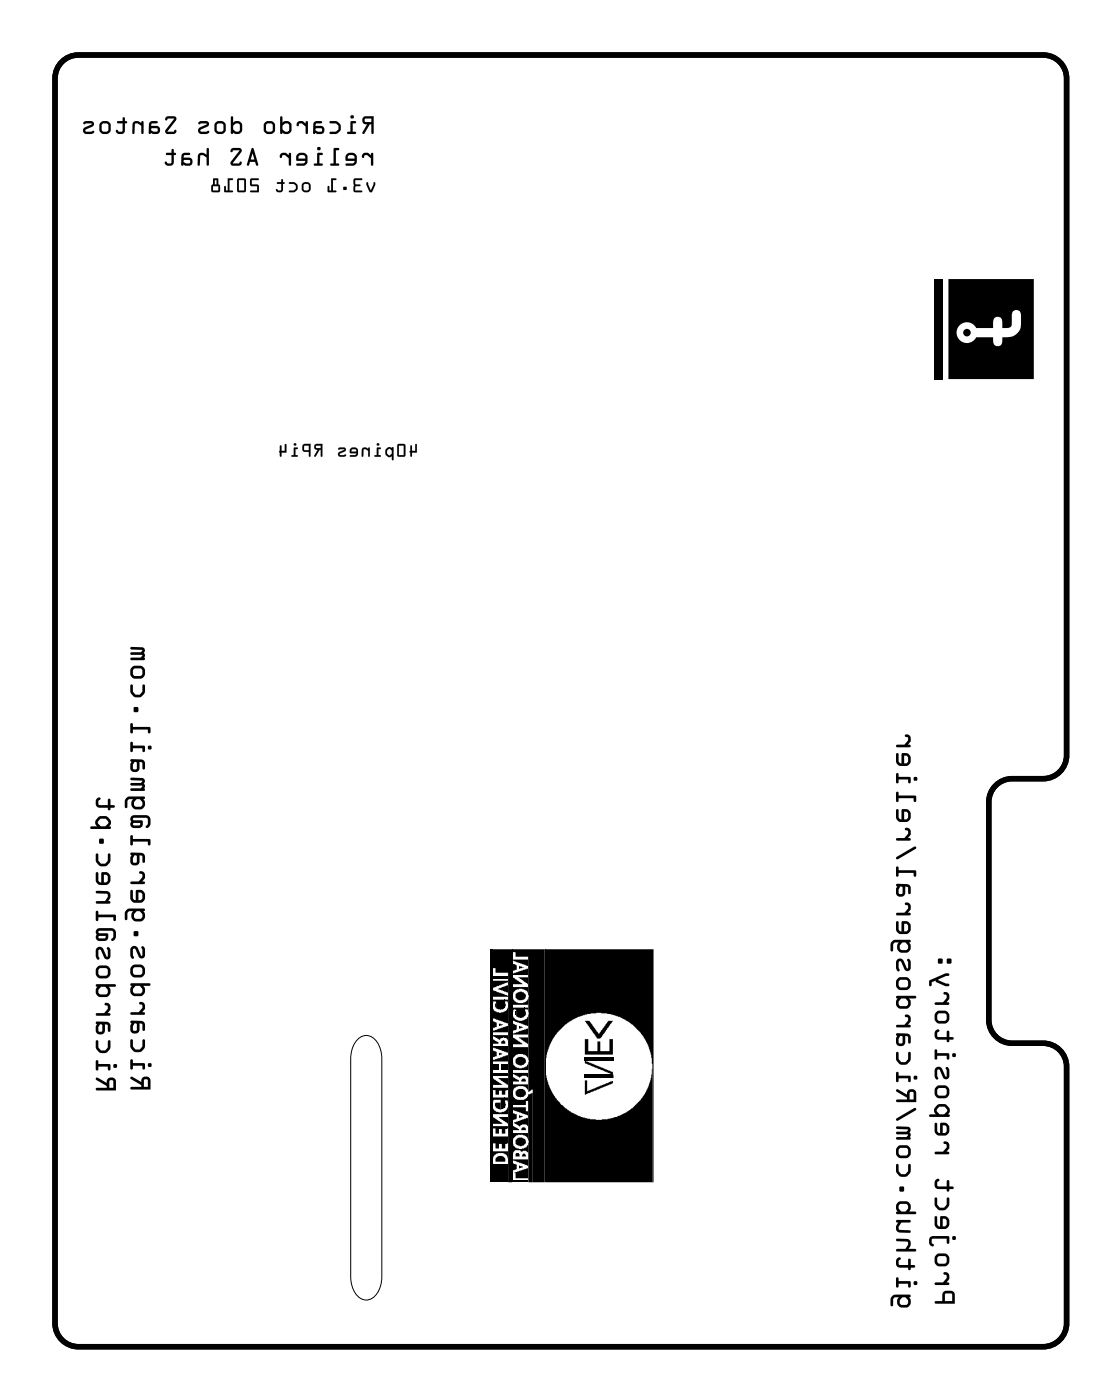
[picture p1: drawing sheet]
<svg xmlns="http://www.w3.org/2000/svg" width="72mm" height="90mm" viewBox="0 0 72 90" stroke-linecap="round" stroke-linejoin="round" font-family="sans-serif">
<path d="M4.2 3.8l.4-.2 .4-.1h62a1.5 1.5 0 0 1 1.5 1.5v43.5a1.5 1.5 0 0 1-1.5 1.5h-2a1.5 1.5 0 0 0-1.5 1.5v14a1.5 1.5 0 0 0 1.5 1.5h2a1.5 1.5 0 0 1 1.5 1.5v16.5a1.5 1.5 0 0 1-1.5 1.5h-62a1.5 1.5 0 0 1-1.5-1.5v-80l.1-.4 .2-.4z" fill="none" stroke="#000" stroke-width=".35"/>
<path d="M4.2 3.8l.4-.2 .4-.1h62a1.5 1.5 0 0 1 1.5 1.5v43.5a1.5 1.5 0 0 1-1.5 1.5h-2a1.5 1.5 0 0 0-1.5 1.5v14a1.5 1.5 0 0 0 1.5 1.5h2a1.5 1.5 0 0 1 1.5 1.5v16.5a1.5 1.5 0 0 1-1.5 1.5h-62a1.5 1.5 0 0 1-1.5-1.5v-80l.1-.4 .2-.4zM22.9 66.8a.8 .8 0 0 1 .8-.2 .8 .8 0 0 1 .6 .6l.2 .8v14a1.39 1.39 0 0 1-1 1.5 1.27 1.27 0 0 1-1-1.5v-14l.1-.4zM31.6 61v15M32.9 61v15M35 61v15" fill="none" stroke="#000" stroke-width=".06"/>
<g fill="#000">
<path d="M60 17.9h.6v6.5h-.6zM31.8 64.5l.1 .2h-.1zM31.7 67.5l.2 .1v.3h-.2zM31.7 65.6l.2 .1v.3l-.2 .1zM31.7 66.8l.3 .2v.1h-.3zM31.7 68.4h.4v.4h-.4zM31.8 70.9h.4v.4l-.4-.2zM31.7 71.8l.6 .4h-.6zM31.7 69.3l.6 .4h-.6zM32.1 67.7h.2l-.2 .1zM32.1 65.8l.2 .1h-.2zM31.7 70.5h.7v.7l-.2 .1v-.6h-.5v.1z"/>
<path d="M31.7 64.2h.7v.6l-.2 .1-.3-.1v-.4l-.2-.1v.1zM32.4 70.5v.7zM32.4 64.2v.6zM31.8 74.4l.2-.1h.3l.2 .1v.2h-.7zM32.2 66.9l.2-.1 .1 .3h-.3zM32.4 70.8l.1 .1v.2zM32.4 64.4l.1 .3zM31.7 74.8h1v1.2h-1zM31.7 74h1v.4l-.1-.2-.2-.1h-.5l-.2 .3zM31.7 73h1v.5h-.2v.3h-.3v-.3h-.1v.3h-.3v-.3h-.1zM31.7 72.4h1v.1h-.2v.3h-.3v-.3h-.1v.3h-.3v-.3h-.1zM32.1 71.8h.6v.4z"/>
<path d="M31.7 71.2l.2 .2 .3 .1 .3-.1 .2-.3v.5h-1zM32.4 70.5h.3v.3l-.3-.1zM31.7 69.9h1v.1l-.2 .1v.2h-.3v-.2h-.1v.2h-.3v-.3h-.1zM32 69.3h.7v.4zM31.7 68.9h1v.2h-1zM32.2 68.4h.5v.4h-.5zM31.7 68.1l1-.3v.4h-1zM31.7 67.2h1v.5l-1-.4zM31.7 66.5h1v.3l-.2-.1h-.3a.13 .13 0 0 1-.1 .1 .13 .13 0 0 1-.1-.1l-.3-.1zM31.7 66.2l1-.3v.4h-1zM31.7 64.8l.2 .2 .3 .1 .3-.1 .2-.3v1.1l-1-.4zM32.4 64.2h.3v.2l-.3-.1z"/>
<path d="M31.7 63.6l.9 .3 .1 .1h-1zM32 63.5l.7-.2v.5zM31.7 63h1v.1l-1 .4zM31.7 62.7h1v.2h-1zM31.7 61h1.2v15h-.2v-13.5h-.9v-.3h-.1zM33.1 65l.1 .2zM32.9 74.8h.3v.4h-.3zM32.9 71.5l.3 .1v.3l-.3 .1zM32.9 65.8l.3 .1v.3h-.3zM32.9 61.9l.3 .1v.3l-.2 .1zM32.9 72.3l.4 .3h-.4zM32.9 69.2l.4 .2v.1h-.4z"/>
<path d="M33.1 74.1h.2l.1 .2h-.3zM32.9 66.7l.7 .4h-.7zM32.9 62.8l.7 .4h-.7zM33.3 74.9l.3 .1-.3 .1zM33.3 71.7l.3 .1h-.3zM33.3 65.9l.3 .1-.3 .1zM33.3 62.1l.3 .1h-.3zM32.9 64.7h.8v.6l-.2 .1-.3-.1v-.4h-.2l-.1 .1zM33.7 64.7v.6zM33.6 74.2l.1-.1 .1 .2h-.3zM33.2 73.1h.4l.1 .1 .1 .3-.3 .2-.3-.1-.1-.4zM33.6 72.4h.1l.1 .2h-.3z"/>
<path d="M33.1 70.1l.2-.1h.3l.2 .2v.1l-.2 .2h-.3l-.2-.2zM33.6 69.3h.2v.2h-.3zM33.2 68l.1-.1h.3l.2 .2v.2l-.3 .2-.3-.1-.1-.1zM33.1 63.9l.3-.2 .2 .1 .2 .1v.2l-.1 .1-.4 .1-.2-.2zM33.7 64.9l.1 .1v.3zM32.9 75.9h1v.1h-1zM33.1 75.3l.8-.3v.7h-.8v-.3zM32.9 74.5h1v.4l-1-.3zM32.9 72.8h1v.4l-.2-.2-.4-.1-.4 .3zM33 72.1l.9-.3v.6l-.1-.1h-.3l-.1 .1zM32.9 71.1h.9v.3h.1v.3l-1-.4zM32.9 69.7h1v.3l-.1-.2h-.5l-.2 .1-.2 .2z"/>
<path d="M32.9 68.9h1v.3l-.1-.1h-.3l-.2 .1zM32.9 67.3h1v.7l-.2-.2-.4-.1-.4 .3zM33.3 66.7h.6v.4zM32.9 66.4l1-.3v.4h-1zM33.7 64.7h.2v.2h-.2zM32.9 63.4h1v.4l-.2-.2-.4-.1-.2 .1-.2 .3zM33.3 62.8h.6v.4zM32.9 62.5l1-.3v.5h-1zM32.9 61.7h1v.4l-.9-.3zM32.9 73.5l.2 .3h.4l.3-.1 .2-.3v2.6l-.1-1.9-.1-.2-.3 .1-.1-.1h-.3l-.2 .2zM32.9 68.3l.2 .3h.4l.3-.1 .2-.3v2l-.1-1.4h-1zM32.9 65.3l.3 .3h.4l.2-.1 .2-.3v2.9l-.1-2.2-1-.3z"/>
<path d="M32.9 64.2l.3 .2 .4 .1 .2-.1 .2-.3v.9l-.1-.4h-1zM32.9 70.4l.2 .2 .6 .1 .2-.1v-.3l.3-.1v5.8h-.2l-.1-5.3h-.1v.3h-.9zM32.9 61h2.1v15h-.8v-6l-.2 .2-.1-8.7h-.8v-.3h-.2zM37.5 69.1h1.8v.2h-1.8zM37.6 69.4h.1v.7l1.6-.6h.1v.1l-1.8 .7zM37.6 66.8h.2v.7h.6v-.6h.2v.6h.6v-.7h.2v1h-1.8zM37.6 65.6h.3l.5 .8h.1l.6-.8h.3l-.7 1-.1 .1h-.2zM37.6 68.2l1.8 .7v.4h-.1v-.3l-1.7-.6zM37.5 67.9h1.9v.2h-1.9zM35 68.7l.3 1.2 .4 .6 .4 .5 .6 .5 .6 .3 .6 .1 .8 .1 .9-.2 .7-.3 .9-.8 .5-.8 .2-1.2v7.3h-6.9zM35 61h7v15h-.1v-7.6l-.2-1.2-.5-.8-.6-.6-.4-.3-1.2-.4-1.3 .1-1.1 .4-.8 .8-.5 .8-.3 1.1z"/>
<path d="M23.3 9.9v.2l.1-.1h.2l.2 .2v.4h.2v-.8h-.1l-.1 .2-.2-.2zM23.3 9.9l.3-.1 .2 .2 .1-.2h.1v.8h-.2v-.4l-.2-.2h-.2l-.1 .1zM22.3 9.9l-.1 .4 .6 .1-.1 .1h-.5v.1h.6l.1-.2v-.4l-.2-.2zM22.3 9.9l.4-.1 .2 .1v.5l-.1 .2h-.6v-.1h.5l.1-.1-.6-.1zM22.4 10h.3l.1 .2h-.5zM22.4 10l-.1 .2h.5l-.1-.2zM21.5 9.5l-.1 1h-.1l-.1 .1h.6v-.1h-.2v-.8l.2-.1zM21.5 9.5l.3 .1v.1h-.2v.8h.2v.1h-.6l.1-.1h.1zM20.4 9.8v.7h-.2v.1h.5v-.1h-.2v-.5h.2v-.1zM20.4 9.8l.3 .1v.1h-.2v.5h.2v.1h-.5v-.1h.2zM20.4 9.6a.11 .11 0 0 0 .2 0 .11 .11 0 0 0-.2 0zM20.4 9.5a.12 .12 0 0 1 .2 0 .12 .12 0 0 1-.2 0zM19.1 9.9v.4l.5 .1-.1 .1h-.4v.1h.5l.2-.2-.1-.4-.2-.2zM19.1 9.9l.4-.1 .2 .1 .1 .5-.2 .2h-.5v-.1h.4l.1-.1-.5-.1zM19.2 10h.3l.1 .2h-.4zM19.2 10v.2h.4l-.1-.2zM18 9.9v.2l.2-.1h.1l.3 .2v.4h.1v-.8h-.1v.2l-.2-.2zM18 9.9l.4-.1 .2 .2v-.2h.1v.8h-.1v-.4l-.3-.2h-.1l-.2 .1zM16.2 9.5l-.3 1.1h.1l.1-.2h.3l.1 .2h.1l-.3-1zM16.2 9.5l.1 .1 .3 1h-.1l-.1-.2h-.3l-.1 .2h-.1zM16.2 9.8l.1 .5h-.2zM16.2 9.8l-.1 .5h.2zM14.9 9.6v.2l.1-.1h.4l-.6 .7v.1l.2 .1h.4l.1-.1v-.1l-.2 .1h-.3l.5-.7v-.2l-.1-.1zM14.9 9.6l.5-.1 .1 .1v.2l-.5 .7h.3l.2-.1v.1l-.1 .1-.4 .1-.2-.2v-.1l.6-.7h-.4l-.1 .1zM12.8 9.9l-.1 .7h.1l.1-.6 .4 .1v.5h.1v-1.1l-.1 .1v.3l-.3-.1zM12.8 9.9l.2-.1 .3 .1v-.3l.1-.1v1.1h-.1v-.5l-.3-.1h-.1l-.1 .6h-.1zM11.7 9.9l-.1 .7h.5a.26 .26 0 0 0 .3-.2 .26 .26 0 0 0-.3-.3h-.3v-.1h.4v-.2zM11.7 9.9l.5-.1v.2h-.4v.1h.3a.27 .27 0 0 1 .3 .3 .27 .27 0 0 1-.3 .3l-.5-.1zM11.8 10.3h.4v.2h-.2l-.2-.1zM11.8 10.3v.1l.2 .1h.2v-.2zM10.7 9.8v.2h.3v.4l-.2 .1-.1-.1-.1 .1a.31 .31 0 0 0 .3 .2 .31 .31 0 0 0 .3-.3v-.4l.1-.1-.1-.1-.1-.2h-.1v.2zM10.7 9.8h.3v-.2h.1l.1 .2 .1 .1-.1 .1v.4a.29 .29 0 0 1-.3 .3 .29 .29 0 0 1-.3-.3h.1l.1 .1 .2-.1v-.4h-.3z"/>
<path d="M23.3 9.9v.2l.1-.1h.2l.2 .2v.4h.2v-.8h-.1l-.1 .2-.2-.2zM22.3 9.9l-.1 .4 .6 .1-.1 .1h-.5v.1h.6l.1-.2v-.4l-.2-.2zM22.4 10h.3l.1 .2h-.5zM21.5 9.5l-.1 1h-.1l-.1 .1h.6v-.1h-.2v-.8l.2-.1zM20.4 9.8v.7h-.2v.1h.5v-.1h-.2v-.5h.2v-.1zM20.4 9.6a.12 .12 0 0 0 .2 0 .12 .12 0 0 0-.2 0zM19.1 9.9v.4l.5 .1-.1 .1h-.4v.1h.5l.2-.2-.1-.4-.2-.2zM19.2 10h.3l.1 .2h-.4zM18 9.9v.2l.2-.1h.1l.3 .2v.4h.1v-.8h-.1v.2l-.2-.2zM16.2 9.5l-.3 1.1h.1l.1-.2h.3l.1 .2h.1l-.3-1zM16.2 9.8l.1 .5h-.2zM14.9 9.6v.2l.1-.1h.4l-.6 .7v.1l.2 .2 .4-.1 .1-.1v-.1l-.2 .1h-.3l.5-.7v-.2l-.1-.1zM12.8 9.9l-.1 .7h.1l.1-.6 .4 .1v.5h.1v-1.1l-.1 .1v.3l-.3-.1zM11.7 9.9l-.1 .7 .5 .1a.26 .26 0 0 0 .3-.3 .26 .26 0 0 0-.3-.3h-.3v-.1h.4v-.2zM11.8 10.3h.4v.2h-.2l-.2-.1zM10.7 9.8v.2h.3v.4l-.2 .1-.1-.1h-.1a.29 .29 0 0 0 .3 .3 .29 .29 0 0 0 .3-.3v-.4l.1-.1-.1-.1-.1-.2h-.1v.2z"/>
<path d="M23.3 7.5a.27 .27 0 0 0 0 .4 .27 .27 0 0 0 .3 .1l-.3 .6h.1l.4-.6h.1v.5l.1 .1v-1.1zM23.3 7.5h.7v1.1l-.1-.1v-.5h-.1l-.4 .6h-.1l.3-.6a.27 .27 0 0 1-.3-.1 .27 .27 0 0 1 0-.4zM23.5 7.6h.4v.2h-.4zM23.5 7.6v.2h.4v-.2zM22.5 7.8v.7h-.2v.1h.5l.1-.1h-.2v-.6h.1l.1-.1zM22.5 7.8h.4l-.1 .1h-.1v.6h.2l-.1 .1h-.5v-.1h.2zM22.5 7.5a.11 .11 0 0 0 .2 0 .11 .11 0 0 0-.2 0zM22.5 7.5a.12 .12 0 0 1 .2 0 .12 .12 0 0 1-.2 0zM21.2 7.8v.1h.4l.1 .2 .1 .2-.2 .2h-.4v.1h.5l.2-.2v-.4l-.3-.2zM21.2 7.8h.5a.41 .41 0 0 1 0 .8h-.5v-.1h.4l.1-.2v-.2l-.1-.2h-.4zM20.2 7.8l-.1 .8h.5a.26 .26 0 0 0 .2-.2 .26 .26 0 0 0-.2-.3h-.3v-.1v-.1h.4v-.1zM20.2 7.8h.5v.1h-.4v.1v.1h.3a.27 .27 0 0 1 .2 .3 .27 .27 0 0 1-.2 .2h-.5zM20.3 8.3l.4-.1v.2l-.3 .1-.1-.1zM20.3 8.3v.1l.1 .1 .3-.1v-.2zM19.1 7.8v.3l.1-.2h.2l.2 .2v.5h.2v-.8h-.1l-.1 .1-.2-.1zM19.1 7.8h.3l.2 .1 .1-.1h.1v.8h-.2v-.5l-.2-.2h-.2l-.1 .2zM18 7.5v1.1h.1v-.1l.2 .1h.3l.1-.2v-.5l-.2-.1-.4 .1v-.4zM18 7.5h.1v.4l.4-.1 .2 .1v.5l-.1 .2h-.6zM18.2 8.1l.1-.2 .2 .1 .1 .4-.3 .1-.1-.2zM18.2 8.1v.2l.1 .2 .3-.1v-.4l-.3-.1zM16.9 8.2a.42 .42 0 0 0 .8 0 .42 .42 0 0 0-.8 0zM16.9 8.2a.42 .42 0 0 1 .8 0 .42 .42 0 0 1-.8 0zM17.1 8l.3-.1 .1 .1v.4h-.1l-.2 .1-.1-.1zM17.1 8v.4l.1 .1 .2-.1h.1v-.4l-.1-.1zM14.9 7.5l-.1 1.1h.1l.1-.1 .1 .1h.3l.1-.2v-.5l-.2-.1-.3 .1v-.4zM14.9 7.5h.1v.4l.3-.1 .2 .1v.5l-.1 .2h-.6zM15 8.1l.2-.2 .2 .1v.4l-.2 .1-.2-.2zM15 8.1v.2l.2 .2 .2-.1v-.4l-.2-.1zM13.7 8.2a.42 .42 0 0 0 .8 0 .42 .42 0 0 0-.8 0zM13.7 8.2a.42 .42 0 0 1 .8 0 .42 .42 0 0 1-.8 0zM14 8l.3-.1 .1 .1v.4h-.1l-.3 .1-.1-.1zM14 8l-.1 .4 .1 .1 .3-.1h.1v-.4l-.1-.1zM12.8 7.9v.1h.5l-.5 .3-.1 .2 .2 .1 .5-.1v-.1h-.5v-.1l.4-.2a.19 .19 0 0 0 .1-.2 .19 .19 0 0 0-.2-.1zM12.8 7.9l.4-.1 .2 .1v.2l-.5 .3v.1l.5-.1v.1l-.5 .1a.23 .23 0 0 1-.2-.2 .23 .23 0 0 1 .2-.2l.4-.2h-.5zM10.7 7.5v.2l.1-.1h.4l-.6 .7v.2l.2 .1h.4l.1-.1v-.2l-.2 .2-.3-.1 .5-.7v-.1l-.1-.1zM10.7 7.5h.5l.1 .1v.1l-.5 .7 .3 .1 .2-.2v.2l-.1 .1h-.4l-.2-.1v-.2l.6-.7h-.4l-.1 .1zM9.6 7.8v.8h.5a.26 .26 0 0 0 .2-.2 .26 .26 0 0 0-.2-.3h-.4v-.1l.1-.1h.3v-.1zM9.6 7.8h.5v.1h-.3l-.1 .1v.1h.4a.27 .27 0 0 1 .2 .3 .27 .27 0 0 1-.2 .2h-.5zM9.7 8.3l.4-.1v.2l-.2 .1-.2-.1zM9.7 8.3v.1l.2 .1 .2-.1v-.2zM8.6 7.8l-.1 .8h.1l.1-.6v-.1l.4 .2v.5h.1v-.8h-.1v.1l-.3-.1zM8.6 7.8h.2l.3 .1v-.1h.1v.8h-.1v-.5l-.3-.2-.1 .1-.1 .6h-.1zM7.5 7.8l.1 .1h.3v.5l-.2 .1-.2-.2-.1 .1a.31 .31 0 0 0 .3 .2 .31 .31 0 0 0 .3-.2v-.5h.2l-.2-.1v-.2h-.1v.2zM7.5 7.8h.4v-.2h.1v.2l.2 .1h-.2v.5a.29 .29 0 0 1-.3 .2 .29 .29 0 0 1-.3-.2l.1-.1 .2 .2 .2-.1v-.5h-.3zM6.3 8.2a.42 .42 0 0 0 .8 0 .42 .42 0 0 0-.8 0zM6.3 8.2a.42 .42 0 0 1 .8 0 .42 .42 0 0 1-.8 0zM6.6 8l.3-.1 .1 .1v.4h-.1l-.3 .1-.1-.1zM6.6 8l-.1 .4 .1 .1 .3-.1h.1v-.4l-.1-.1zM5.4 7.9v.1h.5l-.5 .3-.1 .2 .2 .1 .5-.1v-.1h-.5v-.1l.4-.2a.19 .19 0 0 0 .1-.2 .19 .19 0 0 0-.1-.1zM5.4 7.9l.5-.1 .1 .1v.2l-.5 .3 .1 .1 .4-.1 .1 .1-.5 .1a.23 .23 0 0 1-.3-.2 .23 .23 0 0 1 .2-.2l.4-.2h-.5z"/>
<path d="M23.3 7.5a.27 .27 0 0 0 0 .4 .27 .27 0 0 0 .3 .1l-.3 .6h.1l.4-.6h.1v.5l.1 .1v-1.1zM23.5 7.6h.4v.2h-.4zM22.5 7.8v.7h-.2v.1h.5l.1-.1h-.2v-.6h.1l.1-.1zM22.5 7.5a.12 .12 0 0 0 .2 0 .12 .12 0 0 0-.2 0zM21.2 7.8v.1h.4l.1 .2v.2l-.1 .1-.4 .1v.1h.4a.42 .42 0 0 0 .3-.4 .42 .42 0 0 0-.3-.4zM20.2 7.8l-.1 .8h.5a.26 .26 0 0 0 .2-.2 .26 .26 0 0 0-.2-.3h-.3v-.1v-.1h.4v-.1zM20.3 8.3l.4-.1v.2l-.3 .1-.1-.1zM19.1 7.8v.3l.1-.2h.2l.2 .2v.5h.2v-.8h-.1l-.1 .1-.2-.1zM18 7.5v1.1h.6l.1-.2v-.5l-.2-.1-.4 .1v-.4zM18.2 8.1l.1-.2 .2 .1 .1 .4-.3 .1-.1-.2zM16.9 8.2a.42 .42 0 0 0 .8 0 .42 .42 0 0 0-.8 0zM17.1 8l.3-.1 .1 .1v.4h-.1l-.2 .1-.1-.1zM14.9 7.5l-.1 1.1h.6l.1-.2v-.5l-.2-.1-.3 .1v-.4zM15 8.1l.2-.2 .2 .1v.4l-.2 .1-.2-.2zM13.7 8.2a.42 .42 0 0 0 .8 0 .42 .42 0 0 0-.8 0zM14 8l.3-.1 .1 .1v.4h-.1l-.3 .1-.1-.1zM12.8 7.9v.1h.5l-.4 .2a.23 .23 0 0 0-.2 .2 .23 .23 0 0 0 .2 .2l.5-.1v-.1h-.5v-.1l.4-.2a.19 .19 0 0 0 .1-.2 .19 .19 0 0 0-.2-.1zM10.7 7.5v.2l.1-.1h.4l-.6 .7v.2l.2 .1h.4l.1-.1v-.2l-.2 .2-.3-.1 .5-.7v-.1l-.1-.1zM9.6 7.8v.8h.5a.26 .26 0 0 0 .2-.2 .26 .26 0 0 0-.2-.3h-.4v-.1l.1-.1h.3v-.1zM9.7 8.3l.4-.1v.2l-.2 .1-.2-.1zM8.6 7.8l-.1 .8h.1l.1-.6v-.1l.4 .2v.5h.1v-.8h-.1v.1l-.3-.1zM7.5 7.8l.1 .1h.3v.5l-.2 .1-.2-.2-.1 .1a.29 .29 0 0 0 .3 .2 .29 .29 0 0 0 .3-.2v-.5h.2l-.2-.1v-.2h-.1v.2zM6.3 8.2a.42 .42 0 0 0 .8 0 .42 .42 0 0 0-.8 0zM6.6 8l.3-.1 .1 .1v.4h-.1l-.3 .1-.1-.1zM5.4 7.9v.1h.5l-.4 .2a.23 .23 0 0 0-.2 .2 .23 .23 0 0 0 .3 .2l.4-.1v-.1h-.5v-.1l.4-.2a.19 .19 0 0 0 .1-.2 .19 .19 0 0 0-.1-.1z"/>
<path d="M23.6 11.7l.1 .6h.2l.2-.6h-.1l-.2 .5-.1-.5zM23.6 11.7h.1l.1 .5 .2-.5h.1l-.2 .6h-.2zM22.7 11.5v.8l.5 .1v-.2h-.4v-.2l.4-.1-.4-.1v-.2h.4l.1-.1zM22.7 11.5h.6l-.1 .1h-.4v.2l.4 .1-.4 .1v.2h.4v.2l-.5-.1zM22.1 12v.2h.2v-.2zM22.1 12h.2v.2h-.2zM21.3 11.5v.7h-.1v-.2h-.1v.3l.5 .1v-.2h-.2v-.6h.2v-.1zM21.3 11.5h.3v.1h-.2v.6h.2v.2l-.5-.1v-.4l.1 .1v.2h.1zM19.3 12a.35 .35 0 0 0 .7 0 .35 .35 0 0 0-.7 0zM19.3 12a.35 .35 0 0 1 .7 0 .35 .35 0 0 1-.7 0zM19.5 11.8l.3 .1v.3h-.3zM19.5 11.9v.3h.3v-.3zM18.6 11.7v.1h.3l.1 .1v.2l-.1 .1h-.3v.1h.4l.1-.1v-.3l-.2-.2zM18.6 11.7l.4 .1a.33 .33 0 0 1 0 .5h-.4v-.1h.3l.1-.1v-.2l-.1-.1h-.3zM17.8 11.7v.1h.3v.4h-.2l-.1-.1-.1 .1a.24 .24 0 0 0 .3 .2 .24 .24 0 0 0 .2-.2v-.4h.1l-.1-.1v-.2h-.1v.2zM17.8 11.7h.3v-.2h.1v.2l.1 .1h-.1v.4a.23 .23 0 0 1-.2 .2 .23 .23 0 0 1-.3-.2h.4v-.4h-.3zM16.1 11.5v.4l.4 .1v.2h-.4v.1l.5 .1v-.5h-.4v-.3h.4v-.1zM16.1 11.5h.5v.1h-.4v.2l.4 .1v.5l-.5-.1v-.1h.4v-.2l-.4-.1zM15.3 11.5l-.1 .8h.5l.1-.1v-.7h-.1zM15.3 11.5h.4h.1v.7l-.1 .1h-.5zM15.3 11.6h.4v.6h-.4zM15.3 11.6v.6h.4v-.6zM14.6 11.5v.7h-.1v-.2h-.1v.3l.5 .1v-.2h-.2v-.6h.2l.1-.1zM14.6 11.5h.4l-.1 .1h-.2v.6h.2v.2l-.5-.1v-.4l.1 .1v.2h.1zM13.7 11.5l-.1 .8h.5v-.3l-.1-.2v-.3zM13.7 11.5h.3v.3l.1 .2v.3h-.5zM13.7 12h.3v.2h-.3zM13.7 12v.2h.3v-.2zM13.8 11.6h.1v.2h-.1zM13.8 11.6v.2h.1v-.2z"/>
<path d="M23.6 11.7l.1 .6h.2l.2-.6h-.1l-.2 .5-.1-.5zM22.7 11.5v.8l.5 .1v-.2h-.4v-.2l.4-.1-.4-.1v-.2h.4l.1-.1zM22.1 12v.2h.2v-.2zM21.3 11.5v.7h-.1v-.2h-.1v.3l.5 .1v-.2h-.2v-.6h.2v-.1zM19.3 12a.35 .35 0 0 0 .7 0 .35 .35 0 0 0-.7 0zM19.5 11.8l.3 .1v.3h-.3zM18.6 11.7v.1h.3l.1 .1v.2l-.1 .1-.3 .1v.1h.3a.33 .33 0 0 0 .2-.4 .33 .33 0 0 0-.2-.3zM17.8 11.7v.1h.3v.4h-.4a.23 .23 0 0 0 .3 .2 .23 .23 0 0 0 .2-.2v-.4h.1l-.1-.1v-.2h-.1v.2zM16.1 11.5v.4l.4 .1v.2h-.4v.1l.5 .1v-.5l-.4-.1v-.2h.4v-.1zM15.3 11.5l-.1 .8h.5l.1-.1v-.7h-.1zM15.3 11.6h.4v.6h-.4zM14.6 11.5v.7h-.1v-.2h-.1v.3l.5 .1v-.2h-.2v-.6h.2l.1-.1zM13.7 11.5l-.1 .8h.5v-.3l-.1-.2v-.3zM13.7 12h.3v.2h-.3zM13.8 11.6h.1v.2h-.1z"/>
<path d="M26.4 28.6l-.1 .4 .1 .4 .1-.3h.3v-.5h-.1v.4h-.2v-.4zM25.6 28.6l-.1 .7h.5v-.7zM25.6 28.6h.3v.6h-.3zM24.8 28.8v.1a.32 .32 0 0 0 .2 .5l.2-.1v.2h.1v-.7l-.3-.1zM24.9 28.9l.1-.1 .2 .2v.1l-.1 .2-.2-.1zM24.2 28.8v.4l-.1 .1h.3h.1l-.2-.1v-.3l.2-.1zM24.2 28.6a.1 .1 0 0 0 .2 0 .1 .1 0 0 0-.2 0zM23.3 28.8v.5l.1-.4 .3 .1v.3v-.5h-.2zM22.5 28.8v.3l.4 .1h-.1h-.3v.1h.4l.1-.1v-.4h-.2zM22.6 28.9h.2l.1 .1h-.3zM21.7 28.8l.1 .1h.3l-.3 .1a.16 .16 0 0 0-.1 .2 .16 .16 0 0 0 .2 .2l.3-.1v-.1h-.4l.3-.2a.14 .14 0 0 0 .1-.1 .14 .14 0 0 0-.1-.1zM20.2 28.6a.19 .19 0 0 0 0 .2 .19 .19 0 0 0 .2 .1l-.2 .4h.1l.3-.4v.4h.1v-.8zM20.3 28.6h.3v.2h-.3zM19.5 28.6l-.1 .3 .1 .1h.3l.1 .3 .1-.8zM19.6 28.6h.2v.3h-.2zM18.9 28.8v.4l-.2 .1h.4l-.1-.1v-.3l.1-.1zM18.9 28.6a.08 .08 0 0 0 .1 0 .08 .08 0 0 0-.1 0zM18 28.6l-.1 .4 .1 .4 .1-.3h.3v-.5h-.1v.4h-.2v-.4z"/>
<path d="M26.4 28.6l-.1 .4 .1 .4 .1-.3h.3v-.5h-.1v.4h-.2v-.4zM26.4 28.6l.1 .1v.3h.2v-.4h.1v.5h-.3l-.1 .2-.1-.3zM25.6 28.6l-.1 .7h.5l.1-.1-.1-.6-.1-.1zM25.6 28.6h.4v.7h-.5zM25.6 28.6h.3v.6h-.3zM25.6 28.6v.6h.3v-.6zM24.8 28.8v.4l.2 .2 .2-.1v.2l.1 .1v-.8l-.1-.1v.1l-.2-.1zM24.9 28.8h.4v.8l-.1-.3-.2 .1-.2-.2v-.3zM24.9 28.9l.1-.1 .2 .2v.1l-.1 .2-.2-.1zM24.9 28.9v.3l.2 .1 .1-.2v-.1l-.2-.2zM24.2 28.8v.4l-.1 .1 .3 .1 .1-.1-.2-.1v-.3l.2-.1zM24.2 28.8h.3l-.2 .1v.3l.2 .1h-.1h-.3l.1-.1zM24.2 28.6a.1 .1 0 0 0 .2 0 .1 .1 0 0 0-.2 0zM24.2 28.6a.1 .1 0 0 1 .2 0 .1 .1 0 0 1-.2 0zM23.3 28.8v.5l.1-.4h.1l.2 .1v.3h.1v-.5h-.1l-.2-.1zM23.3 28.8h.2h.2v.5v-.3l-.2-.1h-.1l-.1 .4zM22.5 28.8v.3h.4l-.1 .1h-.3v.1h.4l.1-.1v-.4l-.2-.1zM22.5 28.8h.3h.2v.4l-.1 .1h-.4l.3-.1h.1l-.4-.1zM22.6 28.9h.2l.1 .1h-.3zM22.6 28.9v.1h.3l-.1-.1zM21.7 28.8l.1 .1h.3l-.3 .1a.17 .17 0 0 0-.1 .2 .17 .17 0 0 0 .2 .2l.3-.1v-.1h-.4l.4-.2v-.2l-.1-.1zM21.7 28.8h.4a.13 .13 0 0 1 .1 .1 .13 .13 0 0 1-.1 .1l-.3 .2h.4v.1h-.4l-.1-.2 .4-.2h-.3zM20.2 28.6a.2 .2 0 0 0 0 .2 .2 .2 0 0 0 .2 .1l-.2 .4h.1l.3-.4v.4l.1 .1v-.9zM20.2 28.6l.5-.1v.8l-.1-.4h-.1l-.2 .4h-.1l.2-.4a.19 .19 0 0 1-.2-.1 .19 .19 0 0 1 0-.2zM20.3 28.7l.3-.1v.2h-.3zM20.3 28.6v.2h.3v-.2zM19.5 28.6l-.1 .3 .1 .1h.3v.3l.1 .1 .1-.9zM19.5 28.6l.5-.1-.1 .8v-.3h-.4l-.1-.1zM19.6 28.7l.2-.1v.3h-.2zM19.5 28.6v.3h.4v-.3zM18.9 28.8v.4l-.2 .1 .4 .1v-.1l-.1-.1v-.3l.1-.1zM18.9 28.8h.2l-.1 .1v.3l.1 .1h-.4l.2-.1zM18.9 28.6a.09 .09 0 0 0 .1 0 .09 .09 0 0 0-.1 0zM18.9 28.6a.08 .08 0 0 1 .1 0 .08 .08 0 0 1-.1 0zM18 28.6l-.1 .4 .1 .4 .1-.3h.3v-.5h-.1v.4h-.2v-.4zM18 28.6l.1 .1v.3h.2v-.4h.1v.5h-.3l-.1 .2-.1-.3z"/>
<path d="M60.9 17.9h5.5v6.5h-5.5zM61.7 20.9a.67 .67 0 0 0 0 1 .67 .67 0 0 0 1-.2h1.1v.2a.3 .3 0 0 0 .3 .3 .3 .3 0 0 0 .3-.3v-.2a.92 .92 0 0 0 1.2-1v-.4a.3 .3 0 0 0-.3-.4 .3 .3 0 0 0-.3 .4v.4a.3 .3 0 0 1-.4 .4h-.2a.65 .65 0 0 0-.1-.7 .3 .3 0 0 0-.4 0 .3 .3 0 0 0-.1 .3v.4h-1.1a.66 .66 0 0 0-1-.2z"/>
<path d="M6.2 69.3v.1l.7 .4v.1h-.7v.1v.1h1.3v-.6a.3 .3 0 0 0-.4-.3 .3 .3 0 0 0-.2 .4zM7.1 69.4l.2 .1v.4h-.3zM6.2 68.1v.7l.1-.1v-.2h.6l.1 .3 .1-.1-.1-.3h-.7v-.2zM7.3 68.5a.13 .13 0 0 0 .2 0 .13 .13 0 0 0-.2 0zM6.2 66.9v.4a.48 .48 0 0 0 .4 .4 .48 .48 0 0 0 .5-.4v-.4l-.1-.1-.1 .5-.1 .2h-.3l-.2-.2v-.4zM6.2 65.7v.1v.4a.3 .3 0 0 0 .2 .3 .3 .3 0 0 0 .3-.3v-.4h.1l.1 .1v.4h.2l-.1-.6h-.1zM6.4 65.8l.2 .1v.3l-.1 .1-.2-.1zM6.7 64.5v.1l.2 .1v.1l-.2 .3h-.5v.1l.8 .1 .1-.2h-.2l.2-.2a.31 .31 0 0 0 0-.3 .31 .31 0 0 0-.3-.2zM6.2 63.3v.1h.1l-.1 .2v.2l.3 .3 .4-.1 .2-.2-.1-.4h.4l.1-.1-.1-.1zM6.5 63.4h.3l.1 .2v.3h-.5l-.1-.3zM6.2 62.4a.47 .47 0 0 0 .9 0 .47 .47 0 0 0-.9 0zM6.4 62.2h.4l.1 .1v.3l-.1 .1h-.4l-.1-.1zM6.2 60.9v.5v.2h.2l-.1-.2 .1-.4 .1 .1 .2 .4a.21 .21 0 0 0 .2 .1 .21 .21 0 0 0 .2-.2v-.3l-.1-.2a.11 .11 0 0 0-.2 0 .11 .11 0 0 0 .1 .2v.4l-.4-.6zM6.2 59.7v.6l.1 .1 .4 .1a.29 .29 0 0 0 .2-.2 .29 .29 0 0 0 0-.3h-.5l-.1-.1 .1-.1h.8l.1 .1v.4a.11 .11 0 0 0-.2 0 .11 .11 0 0 0 .1 .2 .45 .45 0 0 0 .3-.5 .45 .45 0 0 0-.3-.4zM6.3 60.2l.5-.1v.1l-.1 .1h-.3zM6.2 58.5v.7l.1-.1v-.2h1v.3l.1-.1v-.3h-1.1v-.2zM6.2 57.3v.1h.7v.1l-.1 .4h-.6v.1h.9v-.1h-.1a.36 .36 0 0 0 .1-.4 .36 .36 0 0 0-.2-.2zM6.2 56.1v.5l.1 .2 .6 .1 .1-.2 .1-.4-.2-.2h-.4v.6l-.2-.1v-.5zM6.7 56.2l.2 .1v.3l-.1 .1h-.1zM6.2 54.9v.4a.48 .48 0 0 0 .4 .4 .48 .48 0 0 0 .5-.4v-.4l-.1-.1-.1 .5-.1 .2h-.3l-.2-.2v-.4zM6.4 53.9v.3h.2v-.3zM6.3 52.5l-.2 .3 .1 .3h-.4v.1h1.3v-.1h-.1l.1-.3-.2-.3-.4-.1zM6.4 52.6h.4l.2 .3-.2 .2h-.3l-.2-.2zM6.2 51.3v.4l.1 .2h.6l.1 .2 .1-.2h.3l-.1-.2h-.2l-.1-.4-.1 .1v.3h-.5l-.1-.2 .2-.2-.1-.1z"/>
<path d="M6.2 69.3v.1l.7 .4v.1h-.7v.1v.1h1.3v-.6a.3 .3 0 0 0-.4-.3 .3 .3 0 0 0-.2 .4zM6.2 69.3l.7 .3a.3 .3 0 0 1 .2-.4 .3 .3 0 0 1 .4 .3v.6h-1.3v-.1v-.1h.7v-.1l-.7-.4zM7.1 69.4l.2 .1v.4h-.3zM7.1 69.4l-.1 .5h.3v-.4zM6.2 68.1v.7l.1-.1v-.2h.6l.1 .3 .1-.1-.1-.3h-.7v-.2zM6.2 68.1l.1 .1v.2h.7l.1 .3-.1 .1-.1-.3h-.6v.2l-.1 .1zM7.3 68.5a.13 .13 0 0 0 .2 0 .13 .13 0 0 0-.2 0zM7.3 68.5a.13 .13 0 0 1 .2 0 .13 .13 0 0 1-.2 0zM6.2 66.9v.5l.2 .2h.4l.3-.2-.1-.6-.1 .1v.4l-.2 .2h-.2l-.2-.2v-.4zM6.2 66.9h.1v.4l.2 .2h.3l.1-.2v-.4h.2l-.1 .6a.46 .46 0 0 1-.8-.1zM6.2 65.7v.1v.4a.3 .3 0 0 0 .2 .3 .3 .3 0 0 0 .3-.3v-.4h.1l.1 .1v.4h.2l-.1-.6h-.1zM6.2 65.7h.7h.1l.1 .6h-.2v-.4l-.1-.1h-.1v.4a.3 .3 0 0 1-.3 .3 .3 .3 0 0 1-.2-.3v-.4zM6.4 65.8l.2 .1v.3l-.1 .1-.2-.1zM6.4 65.8l-.1 .4 .2 .1 .1-.1v-.3zM6.7 64.5v.1l.2 .1v.1l-.2 .3h-.5v.1l.8 .1 .1-.2h-.2l.2-.2a.34 .34 0 0 0-.3-.5zM6.7 64.5l.1-.1a.3 .3 0 0 1 .3 .2 .3 .3 0 0 1 0 .3l-.2 .2h.2l-.1 .2-.8-.1v-.1h.5l.2-.3v-.1l-.2-.1zM6.2 63.3v.1h.1l-.1 .2v.2l.3 .3 .4-.1 .2-.2-.1-.4h.4l.1-.1-.1-.1zM6.2 63.3l1.2-.1 .1 .1-.1 .1h-.4l.1 .4-.2 .2-.4 .1-.3-.3v-.2l.1-.2h-.1zM6.5 63.4h.3l.1 .2v.3h-.5l-.1-.3zM6.5 63.4l-.2 .2 .1 .3h.5v-.3l-.1-.2zM6.2 62.4a.47 .47 0 0 0 .9 0 .47 .47 0 0 0-.9 0zM6.2 62.4a.47 .47 0 0 1 .9 0 .47 .47 0 0 1-.9 0zM6.4 62.2h.4l.1 .1v.3l-.1 .1h-.4l-.1-.1zM6.4 62.2l-.1 .4 .1 .1h.4l.1-.1v-.3l-.1-.1zM6.2 60.9v.5v.2h.2l-.1-.2 .1-.4 .1 .1 .2 .4a.21 .21 0 0 0 .2 .1 .21 .21 0 0 0 .2-.2v-.3l-.1-.2a.11 .11 0 0 0-.2 .1 .11 .11 0 0 0 .1 .1v.4l-.4-.6zM6.2 60.9h.3l.4 .6v-.5a.09 .09 0 0 1 0-.1 .09 .09 0 0 1 .1 0l.1 .2v.3l-.1 .2h-.1h-.2l-.3-.6-.1 .1 .1 .5h-.2v-.2zM6.2 59.7v.2v.2a.25 .25 0 0 0 0 .2 .25 .25 0 0 0 .2 .2h.3a.29 .29 0 0 0 .2-.2 .29 .29 0 0 0 0-.3h-.5l-.1-.1 .1-.1h.8l.1 .1v.4a.11 .11 0 0 0-.2 0 .11 .11 0 0 0 .1 .2 .45 .45 0 0 0 .3-.5 .45 .45 0 0 0-.3-.4zM6.2 59.7l.2-.1 .9 .1a.52 .52 0 0 1 .1 .7l-.2 .1-.1-.1 .2-.2-.1-.4h-.8l-.1 .1 .1 .1h.5a.32 .32 0 0 1-.2 .5l-.4-.1-.1-.1zM6.3 60.2l.5-.1v.1l-.1 .1h-.3zM6.3 60.2l.1 .1h.3l.1-.1v-.1zM6.2 58.5v.7l.1-.1v-.2h1v.3l.1-.1v-.3h-1.1v-.2zM6.2 58.5l.1 .1v.2h1.1v.3l-.1 .1v-.3h-1v.2l-.1 .1zM6.2 57.3v.1h.7v.1l-.1 .4h-.6v.2h.8l.1-.1-.1-.1 .1-.2a.32 .32 0 0 0-.2-.4zM6.2 57.3h.7a.36 .36 0 0 1 .2 .2 .36 .36 0 0 1-.1 .4h.1v.1h-.9v-.1h.6l.1-.3v-.2h-.7zM6.2 56.1v.5l.1 .2 .6 .1 .1-.2 .1-.4-.2-.2h-.4v.6l-.2-.1v-.5zM6.2 56.1h.1v.5l.2 .1v-.6h.4l.2 .2-.1 .4-.1 .2-.6-.1-.1-.2zM6.7 56.2l.2 .1v.3l-.1 .1h-.1zM6.7 56.2v.5h.1l.1-.1v-.3zM6.2 54.9v.5l.2 .2h.4l.3-.2-.1-.6-.1 .1v.4l-.2 .2h-.2l-.2-.2v-.4zM6.2 54.9h.1v.4l.2 .2h.3l.1-.2v-.4h.2l-.1 .6a.46 .46 0 0 1-.8-.1zM6.4 53.9v.3h.2v-.3zM6.4 53.9h.2v.3h-.2zM6.3 52.5l-.2 .3 .1 .3h-.4v.1h1.3v-.1h-.1l.1-.3-.2-.3-.4-.1zM6.3 52.5l.2-.1 .4 .1 .2 .3-.1 .3h.1v.1h-1.3v-.1h.4l-.1-.3zM6.4 52.6h.4l.2 .3-.2 .2h-.3l-.2-.2zM6.4 52.6l-.1 .3 .2 .2h.3l.2-.2-.2-.3zM6.2 51.3v.4l.1 .2h.6l.1 .2 .1-.2h.3l-.1-.2h-.2l-.1-.4-.1 .1v.3h-.5l-.1-.2 .2-.2-.1-.1zM6.2 51.3l.2-.1 .1 .1-.2 .2 .1 .2h.5v-.3l.1-.1 .1 .4h.2l.1 .2h-.3l-.1 .2-.1-.2h-.6l-.1-.2z"/>
<path d="M8.4 69.2v.1l.7 .4v.1h-.7v.2h.1h1.2v-.6a.3 .3 0 0 0-.4-.2 .3 .3 0 0 0-.2 .3zM9.3 69.4h.2v.4h-.3zM8.4 68.1v.6h.1v-.2h.6l.1 .2h.1v-.4h-.8v-.2zM9.5 68.4a.13 .13 0 0 0 .2 0 .13 .13 0 0 0-.2 0zM8.4 66.8v.4a.48 .48 0 0 0 .4 .4 .48 .48 0 0 0 .5-.4v-.4h-.1l-.1 .5-.1 .1h-.3l-.2-.2v-.4zM8.4 65.6l.1 .1-.1 .5a.3 .3 0 0 0 .3 .2 .3 .3 0 0 0 .3-.2v-.4h.1l.1 .4h.1l-.1-.5-.1-.1zM8.6 65.8h.2v.4h-.1h-.2zM9 64.4v.1l.1 .1v.2l-.2 .2h-.5v.2h.9v-.1l-.2-.1 .2-.2a.31 .31 0 0 0 0-.3 .31 .31 0 0 0-.3-.1zM8.4 63.2v.1h.1l-.1 .2v.3l.3 .2h.4l.2-.3-.1-.4h.4h.1l-.1-.1zM8.7 63.4h.3l.1 .1v.3h-.5l-.1-.3zM8.4 62.4a.47 .47 0 0 0 .9 0 .47 .47 0 0 0-.9 0zM8.6 62.2h.5v.1v.3h-.1h-.4l-.1-.1zM8.4 60.9v.5l.1 .2h.1l-.1-.2 .1-.4h.1l.2 .5a.21 .21 0 0 0 .2 .1 .21 .21 0 0 0 .2-.2v-.4l-.1-.2a.11 .11 0 0 0-.1 .1 .11 .11 0 0 0 0 .1v.4l-.3-.6zM8.6 59.9v.2h.3v-.2zM8.1 58.5l-.1 .2 .1 .4h.1v-.4l.1-.2h.3l-.2 .4 .2 .3h.5l.2-.2v-.3l-.1-.2h.1v-.1h-1zM8.8 58.6h.2l.1 .1v.2l-.1 .1h-.3l-.1-.1v-.2zM8.4 57.2v.5l.2 .3h.5l.2-.1v-.5l-.2-.2h-.4v.6l-.2-.1v-.5zM8.9 57.3l.2 .1v.3v.1h-.2zM9 56v.1l.1 .1v.2l-.2 .2h-.5v.2h.9v-.1l-.2-.1 .2-.2a.31 .31 0 0 0 0-.3 .31 .31 0 0 0-.3-.1zM8.4 54.8l.1 .1-.1 .5a.3 .3 0 0 0 .3 .2 .3 .3 0 0 0 .3-.2v-.4h.1l.1 .4h.1l-.1-.5-.1-.1zM8.6 55h.2v.4h-.1h-.2zM8.4 53.7v.6h.1v-.2h1v.2h.2l-.1-.4h-1.1v-.2zM8.4 52.5v.6l.1 .1h.4a.29 .29 0 0 0 .3-.2 .29 .29 0 0 0-.1-.3h-.5l-.1-.1 .1-.1 .8 .1 .1 .1v.3a.11 .11 0 0 0-.1 .1 .11 .11 0 0 0 0 .1 .45 .45 0 0 0 .3-.4 .45 .45 0 0 0-.3-.4zM8.6 52.9h.4v.1h-.4zM8.1 51.3l-.1 .2 .1 .4h.1v-.4l.1-.2h.3l-.2 .4 .2 .3h.5l.2-.2v-.3l-.1-.2h.1v-.1h-1zM8.8 51.4h.2l.1 .1v.2l-.1 .1h-.3l-.1-.1v-.2zM8.4 50v.1l.7 .1v.1h-.7v.2h.7l-.1 .2h-.6v.1h.9v-.7zM8.4 48.8l.1 .1-.1 .5a.3 .3 0 0 0 .3 .2 .3 .3 0 0 0 .3-.2v-.4h.1l.1 .4h.1l-.1-.5-.1-.1zM8.6 49h.2v.4h-.1h-.2zM8.4 47.7v.6h.1v-.2h.6l.1 .2h.1v-.4h-.8v-.2zM9.5 48a.13 .13 0 0 0 .2 0 .13 .13 0 0 0-.2 0zM8.4 46.5v.6h.1v-.2h1v.2h.2l-.1-.4h-1.1v-.2zM8.6 45.5v.2h.3v-.2zM8.4 44v.4a.48 .48 0 0 0 .4 .4 .48 .48 0 0 0 .5-.4v-.4h-.1l-.1 .5-.1 .1h-.3l-.2-.2v-.4zM8.4 43.2a.47 .47 0 0 0 .9 0 .47 .47 0 0 0-.9 0zM8.6 43h.5v.1v.3h-.1h-.4l-.1-.1zM8.4 41.6v.1l.7 .1v.1h-.7v.2h.7l-.1 .2h-.6v.1h.9v-.7z"/>
<path d="M8.4 69.2v.1l.7 .4v.1h-.7v.2h.1h1.2v-.6a.3 .3 0 0 0-.4-.2 .3 .3 0 0 0-.2 .3zM8.4 69.2l.7 .3a.3 .3 0 0 1 .2-.3 .3 .3 0 0 1 .4 .2v.6h-1.2h-.1v-.2h.7v-.1l-.7-.4zM9.3 69.4h.2v.4h-.3zM9.3 69.4l-.1 .4h.3v-.4zM8.4 68.1v.6h.1v-.2h.7v.2h.1v-.4h-.8v-.2zM8.4 68.1h.1v.2h.8v.4h-.1l-.1-.2h-.6v.2h-.1zM9.5 68.4a.13 .13 0 0 0 .2 0 .13 .13 0 0 0-.2 0zM9.5 68.4a.15 .15 0 0 1 .3 0 .15 .15 0 0 1-.3 0zM8.4 66.8v.5l.2 .3h.4l.3-.2v-.6h-.1l-.1 .4-.2 .2h-.2l-.2-.2v-.4zM8.4 66.8h.1v.4l.2 .2h.3l.1-.2 .1-.4h.1v.6a.46 .46 0 0 1-.9 0zM8.4 65.6l.1 .1-.1 .5a.3 .3 0 0 0 .3 .2 .3 .3 0 0 0 .3-.2v-.4h.1l.1 .4h.1l-.1-.5-.1-.1zM8.4 65.6h.7l.1 .1 .1 .5h-.1l-.1-.4h-.1v.4a.3 .3 0 0 1-.3 .2 .3 .3 0 0 1-.3-.2l.1-.5zM8.6 65.8h.2v.4h-.1h-.2zM8.6 65.8l-.1 .4h.2h.1v-.4zM9 64.4v.1l.1 .1 .1 .2-.3 .2h-.5v.2h.9v-.1l-.2-.1 .2-.2a.34 .34 0 0 0-.3-.4zM9 64.4a.3 .3 0 0 1 .3 .1 .3 .3 0 0 1 0 .3l-.2 .2 .2 .1v.1h-.9v-.2h.5l.2-.2v-.2l-.1-.1zM8.4 63.2v.1h.1l-.1 .2v.3l.3 .2h.4l.2-.3-.1-.4h.4h.1l-.1-.1zM8.4 63.2h1.2l.1 .1h-.1h-.4l.1 .4-.2 .3h-.4l-.3-.2v-.3l.1-.2h-.1zM8.7 63.4h.3l.1 .1v.3h-.5l-.1-.2zM8.7 63.4l-.2 .1 .1 .3h.5v-.3l-.1-.1zM8.4 62.4a.47 .47 0 0 0 .9 0 .47 .47 0 0 0-.9 0zM8.4 62.4a.47 .47 0 0 1 .9 0 .47 .47 0 0 1-.9 0zM8.6 62.2h.5l.1 .1-.1 .3h-.1h-.4l-.1-.1zM8.6 62.2l-.1 .3 .1 .1h.4h.1v-.3v-.1zM8.4 60.9v.5l.1 .2h.1l-.1-.2 .1-.4h.1l.2 .5a.21 .21 0 0 0 .2 .1 .21 .21 0 0 0 .2-.2v-.4l-.1-.2a.11 .11 0 0 0-.1 .1 .11 .11 0 0 0 .1 .1l-.1 .4-.3-.6zM8.4 60.9l.4-.1 .3 .6v-.4a.09 .09 0 0 1 0-.1 .09 .09 0 0 1 .1-.1l.1 .2v.4v.1l-.2 .1-.2-.1-.3-.5h-.1l.1 .6h-.1l-.1-.2zM8.6 59.9v.2h.3v-.2zM8.6 59.9h.3v.2h-.3zM8.1 58.5l-.1 .2 .1 .4h.1v-.4l.1-.2h.3l-.2 .4 .2 .3h.5l.2-.2v-.3l-.1-.2h.1v-.1h-1zM8.1 58.5l.2-.1h1v.1h-.1l.1 .2v.3l-.2 .2h-.5l-.2-.3 .2-.4h-.3l-.1 .2v.4h-.1l-.1-.4zM8.8 58.6h.2l.1 .1v.2l-.1 .1h-.3l-.1-.1v-.2zM8.8 58.6l-.2 .1 .1 .3h.4v-.3l-.1-.1zM8.4 57.2v.5l.2 .3h.5l.2-.1v-.5l-.2-.2h-.4v.6l-.2-.1v-.5zM8.4 57.2h.1v.5l.2 .1v-.6h.4l.2 .2v.5l-.2 .1h-.5l-.2-.3zM8.9 57.3l.2 .1v.3v.1h-.2zM8.9 57.3v.5h.2v-.1v-.3zM9 56v.1l.1 .1 .1 .2-.3 .2h-.5v.2h.9v-.1l-.2-.1 .2-.2a.34 .34 0 0 0-.3-.4zM9 56a.3 .3 0 0 1 .3 .1 .3 .3 0 0 1 0 .3l-.2 .2 .2 .1v.1h-.9v-.2h.5l.2-.2v-.2l-.1-.1zM8.4 54.8l.1 .1-.1 .5a.3 .3 0 0 0 .3 .2 .3 .3 0 0 0 .3-.2v-.4h.1l.1 .4h.1l-.1-.5-.1-.1zM8.4 54.8h.7l.1 .1 .1 .5h-.1l-.1-.4h-.1v.4a.3 .3 0 0 1-.3 .2 .3 .3 0 0 1-.3-.2l.1-.5zM8.6 55h.2v.4h-.1h-.2zM8.6 55l-.1 .4h.2h.1v-.4zM8.4 53.7v.6h.1v-.2h1v.2h.2l-.1-.4h-1.1v-.2zM8.4 53.7h.1v.2h1.1l.1 .4h-.2v-.2h-1v.2h-.1zM8.4 52.5v.1v.2a.25 .25 0 0 0 0 .3 .25 .25 0 0 0 .2 .1h.3a.29 .29 0 0 0 .3-.2 .29 .29 0 0 0-.1-.3h-.5l-.1-.1 .1-.1 .8 .1 .1 .1v.3a.11 .11 0 0 0-.1 .1 .11 .11 0 0 0 0 .1 .45 .45 0 0 0 .3-.4 .45 .45 0 0 0-.3-.4zM8.4 52.5l.2-.1h.9a.52 .52 0 0 1 .1 .7l-.2 .1 .1-.3-.1-.3-.8-.1-.1 .1 .1 .1h.5a.32 .32 0 0 1-.2 .5h-.4l-.1-.1zM8.6 52.9h.4v.1h-.4zM8.6 52.9v.1h.4v-.1zM8.1 51.3l-.1 .2 .1 .4h.1v-.4l.1-.2h.3l-.2 .4 .2 .3h.5l.2-.2v-.3l-.1-.2h.1v-.1h-1zM8.1 51.3l.2-.1h1v.1h-.1l.1 .2v.3l-.2 .2h-.5l-.2-.3 .2-.4h-.3l-.1 .2v.4h-.1l-.1-.4zM8.8 51.4h.2l.1 .1v.2l-.1 .1h-.3l-.1-.1v-.2zM8.8 51.4l-.2 .1 .1 .3h.4v-.3l-.1-.1zM8.4 50l.1 .1 .7 .1-.1 .1h-.7v.2h.8l-.2 .2h-.6v.1h.9v-.3l-.1-.1a.2 .2 0 0 0 .1-.3 .2 .2 0 0 0-.2-.1zM8.4 50h.7a.2 .2 0 0 1 .2 .1 .2 .2 0 0 1-.1 .3l.1 .1v.3h-.9v-.1h.6l.1-.2h-.7v-.2h.7v-.1l-.7-.1zM8.4 48.8l.1 .1-.1 .5a.3 .3 0 0 0 .3 .2 .3 .3 0 0 0 .3-.2v-.4h.1l.1 .4h.1l-.1-.5-.1-.1zM8.4 48.8h.7l.1 .1 .1 .5h-.1l-.1-.4h-.1v.4a.3 .3 0 0 1-.3 .2 .3 .3 0 0 1-.3-.2l.1-.5zM8.6 49h.2v.4h-.1h-.2zM8.6 49l-.1 .4h.2h.1v-.4zM8.4 47.7v.6h.1v-.2h.7v.2h.1v-.4h-.8v-.2zM8.4 47.7h.1v.2h.8v.4h-.1l-.1-.2h-.6v.2h-.1zM9.5 48a.13 .13 0 0 0 .2 0 .13 .13 0 0 0-.2 0zM9.5 48a.15 .15 0 0 1 .3 0 .15 .15 0 0 1-.3 0zM8.4 46.5v.6h.1v-.2h1v.2h.2l-.1-.4h-1.1v-.2zM8.4 46.5h.1v.2h1.1l.1 .4h-.2v-.2h-1v.2h-.1zM8.6 45.5v.2h.3v-.2zM8.6 45.5h.3v.2h-.3zM8.4 44v.5l.2 .3h.4l.3-.2v-.6h-.1l-.1 .4-.2 .2h-.2l-.2-.2v-.4zM8.4 44h.1v.4l.2 .2h.3l.1-.2 .1-.4h.1v.6a.46 .46 0 0 1-.9 0zM8.4 43.2a.47 .47 0 0 0 .9 0 .47 .47 0 0 0-.9 0zM8.4 43.2a.47 .47 0 0 1 .9 0 .47 .47 0 0 1-.9 0zM8.6 43h.5l.1 .1-.1 .3h-.1h-.4l-.1-.1zM8.6 43l-.1 .3 .1 .1h.4h.1v-.3v-.1zM8.4 41.6l.1 .1 .7 .1-.1 .1h-.7v.2h.8l-.2 .2h-.6v.1h.9v-.3l-.1-.1a.2 .2 0 0 0 .1-.3 .2 .2 0 0 0-.2-.1zM8.4 41.6h.7a.2 .2 0 0 1 .2 .1 .2 .2 0 0 1-.1 .3l.1 .1v.3h-.9v-.1h.6l.1-.2h-.7v-.2h.7v-.1l-.7-.1z"/>
<path d="M57.3 83.3l-.1 .2 .1 .4h.1v-.4l.1-.1h.3l-.2 .3 .2 .3h.5l.2-.2v-.3l-.1-.1 .1-.1v-.1h-1zM58 83.4h.2l.1 .1v.2v.1l-.4 .1-.1-.1v-.2zM57.6 82.1v.6h.1v-.2h.7v.2h.1v-.4h-.8v-.2zM58.7 82.4a.15 .15 0 0 0 .3 0 .15 .15 0 0 0-.3 0zM57.6 80.9v.3l.1 .2 .7 .1v.1l.1-.1 .3-.1v-.1h-.3v-.4h-.1v.4h-.6l-.1-.3 .2-.2h-.1zM57.6 79.6v.2h.7l.1 .1-.2 .3-.6 .1v.1h1.3l-.1-.1-.4-.1a.36 .36 0 0 0 .1-.3 .36 .36 0 0 0-.2-.3zM57.6 78.4v.1l.1 .1a.36 .36 0 0 0-.1 .3 .36 .36 0 0 0 .2 .3h.7v-.1l-.7-.1-.1-.2 .2-.2h.6v-.2zM57.7 77.3l-.1 .2 .1 .3-.1 .1v.1h1.3l-.1-.1-.4-.1 .1-.3-.2-.3h-.4zM57.8 77.4h.5v.3l-.1 .1h-.3l-.2-.1zM57.8 76.3v.2h.3v-.2zM57.6 74.8v.4a.48 .48 0 0 0 .4 .4 .48 .48 0 0 0 .5-.4v-.4h-.1l-.1 .5-.1 .1h-.3l-.2-.1v-.5zM57.6 74a.47 .47 0 0 0 .9 0 .47 .47 0 0 0-.9 0zM57.8 73.8h.5l.1 .1-.1 .3h-.1h-.4l-.1-.1zM57.6 72.4v.1l.8 .1-.1 .1h-.7v.2h.8l-.2 .2h-.6v.1h.9v-.7zM57.6 71.9v.1h.1l1.1-.7 .1-.1h-.2zM57.6 70v.1l.7 .4v.1l-.7 .1v.1h.1h1.2v-.6a.3 .3 0 0 0-.4-.2 .3 .3 0 0 0-.2 .3zM58.5 70.2h.2v.4h-.3zM57.6 68.9v.6h.1v-.2h.7v.2h.1v-.4h-.8v-.2zM58.7 69.2a.15 .15 0 0 0 .3 0 .15 .15 0 0 0-.3 0zM57.6 67.6v.4a.48 .48 0 0 0 .4 .4 .48 .48 0 0 0 .5-.4v-.4h-.1l-.1 .5-.1 .1h-.3l-.2-.1v-.5zM57.6 66.4l.1 .2-.1 .4a.3 .3 0 0 0 .3 .2 .3 .3 0 0 0 .3-.2v-.4h.1l.1 .4h.1l-.1-.5-.1-.1zM57.8 66.6h.2v.4h-.1h-.2zM58.2 65.2v.1l.1 .1 .1 .2-.3 .2-.5 .1v.1h.9v-.1l-.2-.1 .2-.1a.31 .31 0 0 0 0-.4 .31 .31 0 0 0-.3-.1zM57.6 64v.1l.1 .1-.1 .1v.3l.3 .2h.4l.2-.3-.1-.3h.4l.1-.1-.1-.1zM57.9 64.2h.3l.1 .2v.2h-.5l-.1-.2zM57.6 63.2a.47 .47 0 0 0 .9 0 .47 .47 0 0 0-.9 0zM57.8 63h.5l.1 .1-.1 .3h-.1h-.4l-.1-.1zM57.6 61.7v.5l.1 .2h.1l-.1-.2 .1-.4h.1l.2 .5a.21 .21 0 0 0 .3 .1 .21 .21 0 0 0 .1-.2v-.4l-.1-.2a.11 .11 0 0 0-.1 .1 .11 .11 0 0 0 .1 .1l-.1 .4-.3-.6zM57.3 60.5l-.1 .2 .1 .4h.1v-.4l.1-.1h.3l-.2 .3 .2 .3h.5l.2-.2v-.3l-.1-.1 .1-.1v-.1h-1zM58 60.6h.2l.1 .1v.2v.1l-.4 .1-.1-.1v-.2zM57.6 59.2v.6l.2 .2h.5l.2-.1v-.4l-.2-.3h-.4v.6l-.2-.1v-.5zM58.1 59.4l.2 .1v.2v.1h-.2zM58.2 58v.1l.1 .1 .1 .2-.3 .2-.5 .1v.1h.9v-.1l-.2-.1 .2-.1a.31 .31 0 0 0 0-.4 .31 .31 0 0 0-.3-.1zM57.6 56.8l.1 .2-.1 .4a.3 .3 0 0 0 .3 .2 .3 .3 0 0 0 .3-.2v-.4h.1l.1 .4h.1l-.1-.5-.1-.1zM57.8 57h.2v.4h-.1h-.2zM57.6 55.7v.6h.1v-.2h1v.2h.2l-.1-.4h-1.1v-.2zM57.6 55.1v.1h.1l1.1-.7 .1-.1h-.2zM58.2 53.2v.1l.1 .1 .1 .2-.3 .2-.5 .1v.1h.9v-.1l-.2-.1 .2-.1a.31 .31 0 0 0 0-.4 .31 .31 0 0 0-.3-.1zM57.6 52v.6l.2 .2h.5l.2-.1v-.4l-.2-.3h-.4v.6l-.2-.1v-.5zM58.1 52.2l.2 .1v.2v.1h-.2zM57.6 50.9v.6h.1v-.2h1v.2h.2l-.1-.4h-1.1v-.2zM57.6 49.7v.6h.1v-.2h.7v.2h.1v-.4h-.8v-.2zM58.7 50a.15 .15 0 0 0 .3 0 .15 .15 0 0 0-.3 0zM57.6 48.4v.6l.2 .2h.5l.2-.1v-.4l-.2-.3h-.4v.6l-.2-.1v-.5zM58.1 48.6l.2 .1v.2v.1h-.2zM58.2 47.2v.1l.1 .1 .1 .2-.3 .2-.5 .1v.1h.9v-.1l-.2-.1 .2-.1a.31 .31 0 0 0 0-.4 .31 .31 0 0 0-.3-.1z"/>
<path d="M57.3 83.3l-.1 .2 .1 .4h.1v-.4l.1-.1h.3l-.2 .3 .2 .3h.5l.2-.2v-.3l-.1-.1 .1-.1v-.1h-1zM57.3 83.3l.2-.1h1v.1l-.1 .1 .1 .1v.3l-.2 .2h-.5l-.2-.3 .2-.3h-.3l-.1 .1v.4h-.1l-.1-.4zM58 83.4h.2l.1 .1 .1 .2-.1 .1-.4 .1-.1-.1v-.2zM58 83.4l-.2 .2 .1 .2h.4v-.3l-.1-.1zM57.6 82.1v.6h.1v-.2h.7v.2h.1v-.4h-.8v-.2zM57.6 82.1h.1v.2h.8v.4h-.1v-.2h-.7v.2h-.1zM58.7 82.4a.13 .13 0 0 0 .2 0 .13 .13 0 0 0-.2 0zM58.7 82.4a.15 .15 0 0 1 .3 0 .15 .15 0 0 1-.3 0zM57.6 80.9v.3l.1 .2 .7 .1v.1l.1-.1 .3-.1v-.1h-.3v-.4h-.1v.4h-.6l-.1-.3 .2-.2h-.1zM57.6 80.9l.2-.1h.1l-.2 .2 .1 .3h.6v-.4h.1v.4h.3v.1l-.3 .1-.1 .1v-.1l-.7-.1-.1-.2zM57.6 79.6v.1l.7 .1 .1 .1-.2 .4h-.6v.1h1.2v-.1h-.4l.1-.2a.32 .32 0 0 0-.2-.5zM57.6 79.6h.7a.36 .36 0 0 1 .2 .3 .36 .36 0 0 1-.1 .3l.4 .1 .1 .1h-1.3v-.1l.6-.1 .2-.2-.1-.2h-.7zM57.6 78.4v.1l.1 .1-.1 .1a.32 .32 0 0 0 .2 .5h.7v-.1l-.7-.1-.1-.2 .2-.2 .6-.1v-.1zM57.6 78.4h.9v.2h-.6l-.2 .2 .1 .2 .7 .1v.1h-.7a.36 .36 0 0 1-.2-.3 .36 .36 0 0 1 .1-.3l-.1-.1zM57.7 77.3l-.1 .2 .1 .4h-.1v.1h1.3l-.1-.1h-.4l.1-.4-.2-.3h-.4zM57.7 77.3l.2-.1h.4l.2 .3-.1 .3 .4 .1 .1 .1h-1.3v-.1l.1-.1-.1-.3zM57.8 77.4h.5v.3l-.1 .1h-.3l-.2-.1zM57.8 77.4l-.1 .3 .2 .1h.3l.1-.1v-.3zM57.8 76.3v.2h.3v-.2zM57.8 76.3h.3v.2h-.3zM57.6 74.8v.5l.2 .3h.5l.2-.2v-.6h-.1l-.1 .5-.2 .2-.2-.1-.2-.1v-.5zM57.6 74.8h.1v.5l.2 .1h.3l.1-.1 .1-.5h.1v.6a.46 .46 0 0 1-.9 0zM57.6 74a.47 .47 0 0 0 .9 0 .47 .47 0 0 0-.9 0zM57.6 74a.47 .47 0 0 1 .9 0 .47 .47 0 0 1-.9 0zM57.8 73.8h.5l.1 .1-.1 .3-.1 .1-.4-.1-.1-.1zM57.8 73.8l-.1 .3 .1 .1h.4h.1l.1-.3-.1-.1zM57.6 72.4l.1 .1 .7 .1-.1 .1h-.7v.2h.8l-.2 .2h-.6v.1h.9v-.3l-.1-.1a.2 .2 0 0 0 .1-.3 .2 .2 0 0 0-.2-.1zM57.6 72.4h.7a.2 .2 0 0 1 .2 .1 .2 .2 0 0 1-.1 .3l.1 .1v.3h-.9v-.1h.6l.2-.2h-.8v-.2h.7l.1-.1-.8-.1zM57.6 71.9v.1h.1l1.1-.7 .1-.1h-.2zM57.6 71.9l1.1-.7h.2l-.1 .1-1.1 .7h-.1zM57.6 70v.1l.7 .4v.2h-.7v.1h.1h1.2v-.6a.3 .3 0 0 0-.4-.2 .3 .3 0 0 0-.2 .3zM57.6 70l.7 .3a.3 .3 0 0 1 .2-.3 .3 .3 0 0 1 .4 .2v.6h-1.2h-.1v-.1l.7-.1v-.1l-.7-.4zM58.5 70.2h.2v.5h-.3zM58.5 70.2l-.1 .4h.3v-.4zM57.6 68.9v.6h.1v-.2h.7v.2h.1v-.4h-.8v-.2zM57.6 68.9h.1v.2h.8v.4h-.1v-.2h-.7v.2h-.1zM58.7 69.2a.13 .13 0 0 0 .2 0 .13 .13 0 0 0-.2 0zM58.7 69.2a.15 .15 0 0 1 .3 0 .15 .15 0 0 1-.3 0zM57.6 67.6v.5l.2 .3h.5l.2-.2v-.6h-.1l-.1 .5-.2 .2-.2-.1-.2-.1v-.5zM57.6 67.6h.1v.5l.2 .1h.3l.1-.1 .1-.5h.1v.6a.46 .46 0 0 1-.9 0zM57.6 66.4l.1 .2-.1 .4a.3 .3 0 0 0 .3 .2 .3 .3 0 0 0 .3-.2v-.4h.1l.1 .4h.1l-.1-.5-.1-.1zM57.6 66.4h.7l.2 .1v.5h-.1l-.1-.4h-.1v.4a.3 .3 0 0 1-.3 .2 .3 .3 0 0 1-.3-.2l.1-.4zM57.8 66.6h.2v.4l-.1 .1-.2-.1zM57.8 66.6l-.1 .4h.2h.1v-.4zM58.2 65.2v.1l.1 .1 .1 .2-.3 .3h-.5v.1h.9v-.1h-.2l.2-.2a.34 .34 0 0 0-.3-.5zM58.2 65.2a.3 .3 0 0 1 .3 .1 .3 .3 0 0 1 0 .4l-.2 .1 .2 .1v.1h-.9v-.1l.5-.1 .3-.2-.1-.2-.1-.1zM57.6 64v.1l.1 .1-.1 .1v.3l.3 .2h.4l.2-.3-.1-.3h.4l.1-.1-.1-.1zM57.6 64h1.2l.1 .1-.1 .1h-.4l.1 .3-.2 .3h-.4l-.3-.2v-.3l.1-.1-.1-.1zM57.9 64.2h.3l.1 .2v.2h-.5l-.1-.2zM57.9 64.2l-.2 .2 .1 .2h.5v-.2l-.1-.2zM57.6 63.2a.47 .47 0 0 0 .9 0 .47 .47 0 0 0-.9 0zM57.6 63.2a.47 .47 0 0 1 .9 0 .47 .47 0 0 1-.9 0zM57.8 63h.5l.1 .1-.1 .3-.1 .1-.4-.1-.1-.1zM57.8 63l-.1 .3 .1 .1h.4h.1l.1-.3-.1-.1zM57.6 61.7v.5l.1 .2h.1l-.1-.2 .1-.4h.1l.2 .5a.21 .21 0 0 0 .2 .1 .21 .21 0 0 0 .2-.2v-.4l-.1-.2a.11 .11 0 0 0-.1 .1 .11 .11 0 0 0 .1 .1l-.1 .4-.3-.6zM57.6 61.7l.4-.1 .3 .6v-.4a.09 .09 0 0 1 0-.1 .09 .09 0 0 1 .1-.1l.1 .2v.4v.1l-.2 .1-.2-.1-.3-.5h-.1l.1 .6h-.1l-.1-.2zM57.3 60.5l-.1 .2 .1 .4h.1v-.4l.1-.1h.3l-.2 .3 .2 .3h.5l.2-.2v-.3l-.1-.1 .1-.1v-.1h-1zM57.3 60.5l.2-.1h1v.1l-.1 .1 .1 .1v.3l-.2 .2h-.5l-.2-.3 .2-.3h-.3l-.1 .1v.4h-.1l-.1-.4zM58 60.6h.2l.1 .1 .1 .2-.1 .1-.4 .1-.1-.1v-.2zM58 60.6l-.2 .2 .1 .2h.4v-.3l-.1-.1zM57.6 59.2v.6l.2 .2h.5l.2-.1v-.4l-.2-.3h-.4v.7l-.2-.2v-.5zM57.6 59.2h.1v.5l.2 .1v-.6h.4l.2 .3v.4l-.2 .1h-.5l-.2-.2zM58.1 59.4l.2 .1 .1 .2-.1 .1-.2 .1zM58.1 59.4v.4h.2v-.1v-.2zM58.2 58v.1l.1 .1 .1 .2-.3 .3h-.5v.1h.9v-.1h-.2l.2-.2a.34 .34 0 0 0-.3-.5zM58.2 58a.3 .3 0 0 1 .3 .1 .3 .3 0 0 1 0 .4l-.2 .1 .2 .1v.1h-.9v-.1l.5-.1 .3-.2-.1-.2-.1-.1zM57.6 56.8l.1 .2-.1 .4a.3 .3 0 0 0 .3 .2 .3 .3 0 0 0 .3-.2v-.4h.1l.1 .4h.1l-.1-.5-.1-.1zM57.6 56.8h.7l.2 .1v.5h-.1l-.1-.4h-.1v.4a.3 .3 0 0 1-.3 .2 .3 .3 0 0 1-.3-.2l.1-.4zM57.8 57h.2v.4l-.1 .1-.2-.1zM57.8 57l-.1 .4h.2h.1v-.4zM57.6 55.7v.6h.1v-.2h1v.2h.2l-.1-.4h-1.1v-.2zM57.6 55.7h.1v.2h1.1l.1 .4h-.2v-.2h-1v.2h-.1zM57.6 55.1v.1h.1l1.1-.7 .1-.1h-.2zM57.6 55.1l1.1-.7h.2l-.1 .1-1.1 .7h-.1zM58.2 53.2v.1l.1 .1 .1 .2-.3 .3h-.5v.1h.9v-.1h-.2l.2-.2a.34 .34 0 0 0-.3-.5zM58.2 53.2a.3 .3 0 0 1 .3 .1 .3 .3 0 0 1 0 .4l-.2 .1 .2 .1v.1h-.9v-.1l.5-.1 .3-.2-.1-.2-.1-.1zM57.6 52v.6l.2 .2h.5l.2-.1v-.4l-.2-.3h-.4v.7l-.2-.2v-.5zM57.6 52h.1v.5l.2 .1v-.6h.4l.2 .3v.4l-.2 .1h-.5l-.2-.2zM58.1 52.2l.2 .1 .1 .2-.1 .1-.2 .1zM58.1 52.2v.4h.2v-.1v-.2zM57.6 50.9v.6h.1v-.2h1v.2h.2l-.1-.4h-1.1v-.2zM57.6 50.9h.1v.2h1.1l.1 .4h-.2v-.2h-1v.2h-.1zM57.6 49.7v.6h.1v-.2h.7v.2h.1v-.4h-.8v-.2zM57.6 49.7h.1v.2h.8v.4h-.1v-.2h-.7v.2h-.1zM58.7 50a.13 .13 0 0 0 .2 0 .13 .13 0 0 0-.2 0zM58.7 50a.15 .15 0 0 1 .3 0 .15 .15 0 0 1-.3 0zM57.6 48.4v.6l.2 .2h.5l.2-.1v-.4l-.2-.3h-.4v.7l-.2-.2v-.5zM57.6 48.4h.1v.5l.2 .1v-.6h.4l.2 .3v.4l-.2 .1h-.5l-.2-.2zM58.1 48.6l.2 .1 .1 .2-.1 .1-.2 .1zM58.1 48.6v.4h.2v-.1v-.2zM58.2 47.2v.1l.1 .1 .1 .2-.3 .3h-.5v.1h.9v-.1h-.2l.2-.2a.34 .34 0 0 0-.3-.5zM58.2 47.2a.3 .3 0 0 1 .3 .1 .3 .3 0 0 1 0 .4l-.2 .1 .2 .1v.1h-.9v-.1l.5-.1 .3-.2-.1-.2-.1-.1z"/>
<path d="M60.6 83l-.1 .6h-.4v.1l1.3 .1-.1-.8-.2-.1zM60.7 83.1h.5v.5h-.5zM60.6 81.8v.1l.2 .1v.1l-.2 .3h-.5v.1l.8 .1 .1-.2h-.2l.2-.2a.31 .31 0 0 0 0-.3 .31 .31 0 0 0-.3-.2zM60.1 80.9a.47 .47 0 0 0 .9 0 .47 .47 0 0 0-.9 0zM60.3 80.7h.4l.1 .2v.2l-.1 .1h-.4l-.1-.1zM59.8 79.5a.34 .34 0 0 0-.1 .3 .34 .34 0 0 0 .3 .3v-.1l-.1-.2v-.2h.9v.3h.1l.1-.1v-.3l-1.1-.1zM61.2 79.5a.13 .13 0 0 0 .2 0 .13 .13 0 0 0-.2 0zM60.1 78.2v.5l.1 .2 .6 .1 .1-.2 .1-.4-.2-.2h-.4v.6l-.2-.1v-.5zM60.6 78.3l.2 .1v.3l-.1 .1h-.1zM60.1 77v.4a.48 .48 0 0 0 .4 .4 .48 .48 0 0 0 .5-.4v-.4l-.1-.1-.1 .5-.1 .2h-.3l-.2-.2v-.4zM60.1 75.8v.4l.1 .2h.6l.1 .2 .1-.2h.3l-.1-.2h-.2l-.1-.4-.1 .1v.3h-.5l-.1-.2 .2-.2-.1-.1zM60.6 73.4v.1l.2 .1v.1l-.2 .3h-.5v.1l.8 .1 .1-.2h-.2l.2-.2a.31 .31 0 0 0 0-.3 .31 .31 0 0 0-.3-.2zM60.1 72.2v.5l.1 .2 .6 .1 .1-.2 .1-.4-.2-.2h-.4v.6l-.2-.1v-.5zM60.6 72.3l.2 .1v.3l-.1 .1h-.1zM60.2 71l-.2 .3 .1 .3h-.3l-.1 .1h1.3v-.1h-.1l.1-.3-.2-.3-.4-.1zM60.3 71.1h.4l.2 .3-.2 .2h-.3l-.2-.2zM60.1 70.1a.47 .47 0 0 0 .9 0 .47 .47 0 0 0-.9 0zM60.3 69.9h.4l.1 .2v.2l-.1 .1h-.4l-.1-.1zM60.1 68.6v.5v.2h.2l-.1-.2 .1-.4 .1 .1 .2 .4a.21 .21 0 0 0 .2 .1 .21 .21 0 0 0 .2-.2v-.3l-.1-.2a.11 .11 0 0 0-.2 .1 .11 .11 0 0 0 .1 .1v.4l-.3-.6zM60.1 67.4v.7l.1-.1v-.2h.6l.1 .3 .1-.1-.1-.3h-.7v-.2zM61.2 67.8a.13 .13 0 0 0 .2 0 .13 .13 0 0 0-.2 0zM60.1 66.2v.4l.1 .2h.6l.1 .2 .1-.2h.3l-.1-.2h-.2l-.1-.4-.1 .1v.3h-.5l-.1-.2 .2-.2-.1-.1zM60.1 65.3a.47 .47 0 0 0 .9 0 .47 .47 0 0 0-.9 0zM60.3 65.1h.4l.1 .2v.2l-.1 .1h-.4l-.1-.1zM60.6 63.8v.1l.2 .1v.1l-.2 .3h-.5v.1l.8 .1 .1-.2h-.2l.2-.2a.31 .31 0 0 0 0-.3 .31 .31 0 0 0-.3-.2zM59.7 63l.1 .4 .1-.1v-.2l.2-.1 .1 .1 .5 .3h.2v-.2l-.6-.3 .6-.2 .1-.1-.2-.1zM60.3 61.6v.3h.3v-.3zM60.9 61.6v.3h.2v-.3z"/>
<path d="M60.6 83l-.1 .6h-.4v.1l1.3 .1-.1-.8-.2-.1zM60.6 83l.5-.1 .2 .1 .1 .8-1.3-.1v-.1h.4zM60.7 83.1h.5v.5h-.5zM60.7 83.1v.5h.5v-.5zM60.6 81.8v.1l.2 .1v.1l-.2 .3h-.5v.1l.8 .1 .1-.2h-.2l.2-.2a.34 .34 0 0 0-.3-.5zM60.6 81.8l.1-.1a.3 .3 0 0 1 .3 .2 .3 .3 0 0 1 0 .3l-.2 .2h.2l-.1 .2-.8-.1v-.1h.5l.2-.3v-.1l-.2-.1zM60.1 80.9a.47 .47 0 0 0 .9 0 .47 .47 0 0 0-.9 0zM60.1 80.9a.47 .47 0 0 1 .9 0 .47 .47 0 0 1-.9 0zM60.3 80.7h.4l.1 .2v.2l-.1 .1h-.4l-.1-.1zM60.3 80.7l-.1 .4 .1 .1h.4l.1-.1v-.2l-.1-.2zM59.8 79.5a.36 .36 0 0 0 .1 .6l.1-.1-.1-.1v-.3h.9v.3h.1l.1-.1v-.3l-1.1-.1zM59.8 79.5l.1-.1 1.1 .1v.3l-.1 .1h-.1v-.3h-.9v.2l.1 .2v.1a.33 .33 0 0 1-.3-.2 .33 .33 0 0 1 .1-.4zM61.2 79.5a.13 .13 0 0 0 .2 0 .13 .13 0 0 0-.2 0zM61.2 79.5a.13 .13 0 0 1 .2 0 .13 .13 0 0 1-.2 0zM60.1 78.2v.5l.1 .2 .6 .1 .1-.2 .1-.4-.2-.2h-.4v.6l-.2-.1v-.5zM60.1 78.2h.1v.5l.2 .1v-.6h.4l.2 .2-.1 .4-.1 .2h-.6l-.1-.3zM60.6 78.3l.2 .1v.3l-.1 .1h-.1zM60.6 78.3v.5h.1l.1-.1v-.3zM60.1 77v.5l.2 .2h.4l.3-.2-.1-.6-.1 .1v.4l-.2 .2h-.2l-.2-.2v-.4zM60.1 77h.1v.4l.2 .2h.3l.1-.2v-.4h.2l-.1 .6a.46 .46 0 0 1-.8-.1zM60.1 75.8v.4l.1 .2h.6l.1 .2 .1-.2h.3l-.1-.2h-.2l-.1-.4-.1 .1v.3h-.5l-.1-.2 .2-.2-.1-.1zM60.1 75.8l.2-.1 .1 .1-.2 .2 .1 .2h.5v-.3l.1-.1 .1 .4h.2l.1 .2h-.3l-.1 .2-.1-.2h-.6l-.1-.2zM60.6 73.4v.1l.2 .1v.1l-.2 .3h-.5v.1l.8 .1 .1-.2h-.2l.2-.2a.34 .34 0 0 0-.3-.5zM60.6 73.4l.1-.1a.3 .3 0 0 1 .3 .2 .3 .3 0 0 1 0 .3l-.2 .2h.2l-.1 .2-.8-.1v-.1h.5l.2-.3v-.1l-.2-.1zM60.1 72.2v.5l.1 .2 .6 .1 .1-.2 .1-.4-.2-.2h-.4v.6l-.2-.1v-.5zM60.1 72.2h.1v.5l.2 .1v-.6h.4l.2 .2-.1 .4-.1 .2h-.6l-.1-.3zM60.6 72.3l.2 .1v.3l-.1 .1h-.1zM60.6 72.3v.5h.1l.1-.1v-.3zM60.2 71l-.2 .3 .1 .3h-.3l-.1 .1h1.3v-.1h-.1l.1-.3-.2-.3-.4-.1zM60.2 71l.2-.1 .4 .1 .2 .3-.1 .3h.1v.1h-1.3v-.1h.4l-.1-.3zM60.3 71.1h.4l.2 .3-.2 .2h-.3l-.2-.2zM60.3 71.1l-.1 .3 .2 .2h.3l.2-.2-.2-.3zM60.1 70.1a.47 .47 0 0 0 .9 0 .47 .47 0 0 0-.9 0zM60.1 70.1a.47 .47 0 0 1 .9 0 .47 .47 0 0 1-.9 0zM60.3 69.9h.4l.1 .2v.2l-.1 .1h-.4l-.1-.1zM60.3 69.9l-.1 .4 .1 .1h.4l.1-.1v-.2l-.1-.2zM60.1 68.6v.5v.2h.2l-.1-.2 .1-.4 .1 .1 .2 .4a.21 .21 0 0 0 .2 .1 .21 .21 0 0 0 .2-.2v-.3l-.1-.2a.11 .11 0 0 0-.2 .1 .11 .11 0 0 0 .1 .1v.4l-.4-.6zM60.1 68.6h.4l.3 .6v-.5a.09 .09 0 0 1 0-.1 .09 .09 0 0 1 .1 0l.1 .2v.3l-.1 .2-.1 .1-.2-.1-.3-.6-.1 .1 .1 .5h-.2v-.2zM60.1 67.5v.6l.1-.1v-.2h.6l.1 .3 .1-.1-.1-.3h-.7v-.2zM60.1 67.4l.1 .1v.2h.7l.1 .3-.1 .1-.1-.3h-.6v.2l-.1 .1zM61.2 67.8a.13 .13 0 0 0 .2 0 .13 .13 0 0 0-.2 0zM61.2 67.8a.13 .13 0 0 1 .2 0 .13 .13 0 0 1-.2 0zM60.1 66.2v.4l.1 .2h.6l.1 .2 .1-.2h.3l-.1-.2h-.2l-.1-.4-.1 .1v.3h-.5l-.1-.2 .2-.2-.1-.1zM60.1 66.2l.2-.1 .1 .1-.2 .2 .1 .2h.5v-.3l.1-.1 .1 .4h.2l.1 .2h-.3l-.1 .2-.1-.2h-.6l-.1-.2zM60.1 65.3a.47 .47 0 0 0 .9 0 .47 .47 0 0 0-.9 0zM60.1 65.3a.47 .47 0 0 1 .9 0 .47 .47 0 0 1-.9 0zM60.3 65.1h.4l.1 .2v.2l-.1 .1h-.4l-.1-.1zM60.3 65.1l-.1 .4 .1 .1h.4l.1-.1v-.2l-.1-.2zM60.6 63.8v.1l.2 .1v.1l-.2 .3h-.5v.1l.8 .1 .1-.2h-.2l.2-.2a.34 .34 0 0 0-.3-.5zM60.6 63.8l.1-.1a.3 .3 0 0 1 .3 .2 .3 .3 0 0 1 0 .3l-.2 .2h.2l-.1 .2-.8-.1v-.1h.5l.2-.3v-.1l-.2-.1zM59.7 63l.1 .4 .1-.1v-.2l.2-.1 .1 .1 .5 .3h.2v-.2l-.6-.3 .6-.2 .1-.1-.2-.1zM59.7 63l1.1-.5 .2 .1-.1 .1-.6 .2 .6 .3v.2h-.2l-.5-.3-.1-.1-.2 .1v.2l-.2 .1zM60.3 61.6v.3h.2v-.3zM60.3 61.6h.3v.3h-.3zM60.9 61.6v.3h.2v-.3zM60.9 61.6h.2v.3h-.2z"/>
</g>
<circle cx="62.1" cy="21.4" r=".24" fill="#000"/>
<path d="M31.6 61v15" fill="none" stroke="#000" stroke-width=".11"/>
<path d="M26.6 14h1.8v1.8h-1.8z" fill="#fff"/>
<path d="M26.6 14h1.8v1.8h-1.8z" fill="none" stroke="#fff" stroke-width=".76" stroke-linecap="butt"/>
<circle cx="27.5" cy="14.9" r=".91" fill="#fff"/>
<circle cx="27.5" cy="14.9" r=".91" fill="none" stroke="#fff" stroke-width=".76" stroke-linecap="butt"/>
<circle cx="27.5" cy="7.3" r=".91" fill="#fff"/>
<circle cx="27.5" cy="7.3" r=".91" fill="none" stroke="#fff" stroke-width=".76" stroke-linecap="butt"/>
<path d="M26.6 14h1.8v1.8h-1.8z" fill="#fff"/>
<path d="M26.6 14h1.8v1.8h-1.8z" fill="none" stroke="#fff" stroke-width=".76" stroke-linecap="butt"/>
<circle cx="27.5" cy="14.9" r=".91" fill="#fff"/>
<circle cx="27.5" cy="14.9" r=".91" fill="none" stroke="#fff" stroke-width=".76" stroke-linecap="butt"/>
<circle cx="27.5" cy="7.3" r=".91" fill="#fff"/>
<circle cx="27.5" cy="7.3" r=".91" fill="none" stroke="#fff" stroke-width=".76" stroke-linecap="butt"/>
<circle cx="65" cy="81.3" r="1.78" fill="#fff"/>
<circle cx="65" cy="81.3" r="1.78" fill="none" stroke="#fff" stroke-width="1.1" stroke-linecap="butt"/>
<circle cx="65" cy="32.3" r="1.58" fill="#fff"/>
<circle cx="65" cy="32.3" r="1.58" fill="none" stroke="#fff" stroke-width=".65" stroke-linecap="butt"/>
<circle cx="7" cy="32.3" r="1.58" fill="#fff"/>
<circle cx="7" cy="32.3" r="1.58" fill="none" stroke="#fff" stroke-width=".65" stroke-linecap="butt"/>
<circle cx="7" cy="81.3" r="1.78" fill="#fff"/>
<circle cx="7" cy="81.3" r="1.78" fill="none" stroke="#fff" stroke-width="1.1" stroke-linecap="butt"/>
<circle cx="60.3" cy="33.7" r=".74" fill="#fff"/>
<circle cx="60.3" cy="33.7" r=".74" fill="none" stroke="#fff" stroke-width=".69" stroke-linecap="butt"/>
<circle cx="57.8" cy="33.7" r=".74" fill="#fff"/>
<circle cx="57.8" cy="33.7" r=".74" fill="none" stroke="#fff" stroke-width=".69" stroke-linecap="butt"/>
<circle cx="55.2" cy="33.7" r=".74" fill="#fff"/>
<circle cx="55.2" cy="33.7" r=".74" fill="none" stroke="#fff" stroke-width=".69" stroke-linecap="butt"/>
<circle cx="52.7" cy="33.7" r=".74" fill="#fff"/>
<circle cx="52.7" cy="33.7" r=".74" fill="none" stroke="#fff" stroke-width=".69" stroke-linecap="butt"/>
<circle cx="50.2" cy="33.7" r=".74" fill="#fff"/>
<circle cx="50.2" cy="33.7" r=".74" fill="none" stroke="#fff" stroke-width=".69" stroke-linecap="butt"/>
<circle cx="47.6" cy="33.7" r=".74" fill="#fff"/>
<circle cx="47.6" cy="33.7" r=".74" fill="none" stroke="#fff" stroke-width=".69" stroke-linecap="butt"/>
<circle cx="45.1" cy="33.7" r=".74" fill="#fff"/>
<circle cx="45.1" cy="33.7" r=".74" fill="none" stroke="#fff" stroke-width=".69" stroke-linecap="butt"/>
<circle cx="42.5" cy="33.7" r=".74" fill="#fff"/>
<circle cx="42.5" cy="33.7" r=".74" fill="none" stroke="#fff" stroke-width=".69" stroke-linecap="butt"/>
<circle cx="40" cy="33.7" r=".74" fill="#fff"/>
<circle cx="40" cy="33.7" r=".74" fill="none" stroke="#fff" stroke-width=".69" stroke-linecap="butt"/>
<circle cx="37.5" cy="33.7" r=".74" fill="#fff"/>
<circle cx="37.5" cy="33.7" r=".74" fill="none" stroke="#fff" stroke-width=".69" stroke-linecap="butt"/>
<circle cx="34.9" cy="33.7" r=".74" fill="#fff"/>
<circle cx="34.9" cy="33.7" r=".74" fill="none" stroke="#fff" stroke-width=".69" stroke-linecap="butt"/>
<circle cx="32.4" cy="33.7" r=".74" fill="#fff"/>
<circle cx="32.4" cy="33.7" r=".74" fill="none" stroke="#fff" stroke-width=".69" stroke-linecap="butt"/>
<circle cx="29.8" cy="33.7" r=".74" fill="#fff"/>
<circle cx="29.8" cy="33.7" r=".74" fill="none" stroke="#fff" stroke-width=".69" stroke-linecap="butt"/>
<circle cx="27.3" cy="33.7" r=".74" fill="#fff"/>
<circle cx="27.3" cy="33.7" r=".74" fill="none" stroke="#fff" stroke-width=".69" stroke-linecap="butt"/>
<circle cx="24.8" cy="33.7" r=".74" fill="#fff"/>
<circle cx="24.8" cy="33.7" r=".74" fill="none" stroke="#fff" stroke-width=".69" stroke-linecap="butt"/>
<circle cx="22.2" cy="33.7" r=".74" fill="#fff"/>
<circle cx="22.2" cy="33.7" r=".74" fill="none" stroke="#fff" stroke-width=".69" stroke-linecap="butt"/>
<circle cx="19.7" cy="33.7" r=".74" fill="#fff"/>
<circle cx="19.7" cy="33.7" r=".74" fill="none" stroke="#fff" stroke-width=".69" stroke-linecap="butt"/>
<circle cx="17.1" cy="33.7" r=".74" fill="#fff"/>
<circle cx="17.1" cy="33.7" r=".74" fill="none" stroke="#fff" stroke-width=".69" stroke-linecap="butt"/>
<circle cx="14.6" cy="33.7" r=".74" fill="#fff"/>
<circle cx="14.6" cy="33.7" r=".74" fill="none" stroke="#fff" stroke-width=".69" stroke-linecap="butt"/>
<circle cx="12.1" cy="33.7" r=".74" fill="#fff"/>
<circle cx="12.1" cy="33.7" r=".74" fill="none" stroke="#fff" stroke-width=".69" stroke-linecap="butt"/>
<circle cx="12.1" cy="31.1" r=".74" fill="#fff"/>
<circle cx="12.1" cy="31.1" r=".74" fill="none" stroke="#fff" stroke-width=".69" stroke-linecap="butt"/>
<circle cx="14.6" cy="31.1" r=".74" fill="#fff"/>
<circle cx="14.6" cy="31.1" r=".74" fill="none" stroke="#fff" stroke-width=".69" stroke-linecap="butt"/>
<circle cx="17.1" cy="31.1" r=".74" fill="#fff"/>
<circle cx="17.1" cy="31.1" r=".74" fill="none" stroke="#fff" stroke-width=".69" stroke-linecap="butt"/>
<circle cx="19.7" cy="31.1" r=".74" fill="#fff"/>
<circle cx="19.7" cy="31.1" r=".74" fill="none" stroke="#fff" stroke-width=".69" stroke-linecap="butt"/>
<circle cx="22.2" cy="31.1" r=".74" fill="#fff"/>
<circle cx="22.2" cy="31.1" r=".74" fill="none" stroke="#fff" stroke-width=".69" stroke-linecap="butt"/>
<circle cx="24.8" cy="31.1" r=".74" fill="#fff"/>
<circle cx="24.8" cy="31.1" r=".74" fill="none" stroke="#fff" stroke-width=".69" stroke-linecap="butt"/>
<circle cx="27.3" cy="31.1" r=".74" fill="#fff"/>
<circle cx="27.3" cy="31.1" r=".74" fill="none" stroke="#fff" stroke-width=".69" stroke-linecap="butt"/>
<circle cx="29.8" cy="31.1" r=".74" fill="#fff"/>
<circle cx="29.8" cy="31.1" r=".74" fill="none" stroke="#fff" stroke-width=".69" stroke-linecap="butt"/>
<circle cx="32.4" cy="31.1" r=".74" fill="#fff"/>
<circle cx="32.4" cy="31.1" r=".74" fill="none" stroke="#fff" stroke-width=".69" stroke-linecap="butt"/>
<circle cx="34.9" cy="31.1" r=".74" fill="#fff"/>
<circle cx="34.9" cy="31.1" r=".74" fill="none" stroke="#fff" stroke-width=".69" stroke-linecap="butt"/>
<circle cx="37.5" cy="31.1" r=".74" fill="#fff"/>
<circle cx="37.5" cy="31.1" r=".74" fill="none" stroke="#fff" stroke-width=".69" stroke-linecap="butt"/>
<circle cx="40" cy="31.1" r=".74" fill="#fff"/>
<circle cx="40" cy="31.1" r=".74" fill="none" stroke="#fff" stroke-width=".69" stroke-linecap="butt"/>
<circle cx="42.5" cy="31.1" r=".74" fill="#fff"/>
<circle cx="42.5" cy="31.1" r=".74" fill="none" stroke="#fff" stroke-width=".69" stroke-linecap="butt"/>
<circle cx="45.1" cy="31.1" r=".74" fill="#fff"/>
<circle cx="45.1" cy="31.1" r=".74" fill="none" stroke="#fff" stroke-width=".69" stroke-linecap="butt"/>
<circle cx="47.6" cy="31.1" r=".74" fill="#fff"/>
<circle cx="47.6" cy="31.1" r=".74" fill="none" stroke="#fff" stroke-width=".69" stroke-linecap="butt"/>
<circle cx="50.2" cy="31.1" r=".74" fill="#fff"/>
<circle cx="50.2" cy="31.1" r=".74" fill="none" stroke="#fff" stroke-width=".69" stroke-linecap="butt"/>
<circle cx="52.7" cy="31.1" r=".74" fill="#fff"/>
<circle cx="52.7" cy="31.1" r=".74" fill="none" stroke="#fff" stroke-width=".69" stroke-linecap="butt"/>
<circle cx="55.2" cy="31.1" r=".74" fill="#fff"/>
<circle cx="55.2" cy="31.1" r=".74" fill="none" stroke="#fff" stroke-width=".69" stroke-linecap="butt"/>
<circle cx="57.8" cy="31.1" r=".74" fill="#fff"/>
<circle cx="57.8" cy="31.1" r=".74" fill="none" stroke="#fff" stroke-width=".69" stroke-linecap="butt"/>
<circle cx="60.3" cy="31.1" r=".74" fill="#fff"/>
<circle cx="60.3" cy="31.1" r=".74" fill="none" stroke="#fff" stroke-width=".69" stroke-linecap="butt"/>
<circle cx="39" cy="52.3" r=".72" fill="#fff"/>
<circle cx="39" cy="52.3" r=".72" fill="none" stroke="#fff" stroke-width=".71" stroke-linecap="butt"/>
<circle cx="39" cy="39.5" r=".72" fill="#fff"/>
<circle cx="39" cy="39.5" r=".72" fill="none" stroke="#fff" stroke-width=".71" stroke-linecap="butt"/>
<circle cx="39" cy="42.1" r=".72" fill="#fff"/>
<circle cx="39" cy="42.1" r=".72" fill="none" stroke="#fff" stroke-width=".71" stroke-linecap="butt"/>
<circle cx="39" cy="44.6" r=".72" fill="#fff"/>
<circle cx="39" cy="44.6" r=".72" fill="none" stroke="#fff" stroke-width=".71" stroke-linecap="butt"/>
<circle cx="39" cy="47.2" r=".72" fill="#fff"/>
<circle cx="39" cy="47.2" r=".72" fill="none" stroke="#fff" stroke-width=".71" stroke-linecap="butt"/>
<circle cx="39" cy="49.7" r=".72" fill="#fff"/>
<circle cx="39" cy="49.7" r=".72" fill="none" stroke="#fff" stroke-width=".71" stroke-linecap="butt"/>
<circle cx="28.8" cy="52.3" r=".72" fill="#fff"/>
<circle cx="28.8" cy="52.3" r=".72" fill="none" stroke="#fff" stroke-width=".71" stroke-linecap="butt"/>
<circle cx="28.8" cy="39.5" r=".72" fill="#fff"/>
<circle cx="28.8" cy="39.5" r=".72" fill="none" stroke="#fff" stroke-width=".71" stroke-linecap="butt"/>
<circle cx="28.8" cy="42.1" r=".72" fill="#fff"/>
<circle cx="28.8" cy="42.1" r=".72" fill="none" stroke="#fff" stroke-width=".71" stroke-linecap="butt"/>
<circle cx="28.8" cy="44.6" r=".72" fill="#fff"/>
<circle cx="28.8" cy="44.6" r=".72" fill="none" stroke="#fff" stroke-width=".71" stroke-linecap="butt"/>
<circle cx="28.8" cy="47.2" r=".72" fill="#fff"/>
<circle cx="28.8" cy="47.2" r=".72" fill="none" stroke="#fff" stroke-width=".71" stroke-linecap="butt"/>
<circle cx="28.8" cy="49.7" r=".72" fill="#fff"/>
<circle cx="28.8" cy="49.7" r=".72" fill="none" stroke="#fff" stroke-width=".71" stroke-linecap="butt"/>
<circle cx="39" cy="52.3" r=".72" fill="#fff"/>
<circle cx="39" cy="52.3" r=".72" fill="none" stroke="#fff" stroke-width=".71" stroke-linecap="butt"/>
<circle cx="39" cy="39.5" r=".72" fill="#fff"/>
<circle cx="39" cy="39.5" r=".72" fill="none" stroke="#fff" stroke-width=".71" stroke-linecap="butt"/>
<circle cx="39" cy="42.1" r=".72" fill="#fff"/>
<circle cx="39" cy="42.1" r=".72" fill="none" stroke="#fff" stroke-width=".71" stroke-linecap="butt"/>
<circle cx="39" cy="44.6" r=".72" fill="#fff"/>
<circle cx="39" cy="44.6" r=".72" fill="none" stroke="#fff" stroke-width=".71" stroke-linecap="butt"/>
<circle cx="39" cy="47.2" r=".72" fill="#fff"/>
<circle cx="39" cy="47.2" r=".72" fill="none" stroke="#fff" stroke-width=".71" stroke-linecap="butt"/>
<circle cx="39" cy="49.7" r=".72" fill="#fff"/>
<circle cx="39" cy="49.7" r=".72" fill="none" stroke="#fff" stroke-width=".71" stroke-linecap="butt"/>
<circle cx="28.8" cy="52.3" r=".72" fill="#fff"/>
<circle cx="28.8" cy="52.3" r=".72" fill="none" stroke="#fff" stroke-width=".71" stroke-linecap="butt"/>
<circle cx="28.8" cy="39.5" r=".72" fill="#fff"/>
<circle cx="28.8" cy="39.5" r=".72" fill="none" stroke="#fff" stroke-width=".71" stroke-linecap="butt"/>
<circle cx="28.8" cy="42.1" r=".72" fill="#fff"/>
<circle cx="28.8" cy="42.1" r=".72" fill="none" stroke="#fff" stroke-width=".71" stroke-linecap="butt"/>
<circle cx="28.8" cy="44.6" r=".72" fill="#fff"/>
<circle cx="28.8" cy="44.6" r=".72" fill="none" stroke="#fff" stroke-width=".71" stroke-linecap="butt"/>
<circle cx="28.8" cy="47.2" r=".72" fill="#fff"/>
<circle cx="28.8" cy="47.2" r=".72" fill="none" stroke="#fff" stroke-width=".71" stroke-linecap="butt"/>
<circle cx="28.8" cy="49.7" r=".72" fill="#fff"/>
<circle cx="28.8" cy="49.7" r=".72" fill="none" stroke="#fff" stroke-width=".71" stroke-linecap="butt"/>
<circle cx="33" cy="25.8" r=".69" fill="#fff"/>
<circle cx="33" cy="25.8" r=".69" fill="none" stroke="#fff" stroke-width=".74" stroke-linecap="butt"/>
<circle cx="33" cy="19.3" r=".69" fill="#fff"/>
<circle cx="33" cy="19.3" r=".69" fill="none" stroke="#fff" stroke-width=".74" stroke-linecap="butt"/>
<circle cx="33" cy="25.8" r=".69" fill="#fff"/>
<circle cx="33" cy="25.8" r=".69" fill="none" stroke="#fff" stroke-width=".74" stroke-linecap="butt"/>
<circle cx="33" cy="19.3" r=".69" fill="#fff"/>
<circle cx="33" cy="19.3" r=".69" fill="none" stroke="#fff" stroke-width=".74" stroke-linecap="butt"/>
<circle cx="33" cy="25.8" r=".69" fill="#fff"/>
<circle cx="33" cy="25.8" r=".69" fill="none" stroke="#fff" stroke-width=".74" stroke-linecap="butt"/>
<circle cx="33" cy="19.3" r=".69" fill="#fff"/>
<circle cx="33" cy="19.3" r=".69" fill="none" stroke="#fff" stroke-width=".74" stroke-linecap="butt"/>
<circle cx="7.5" cy="20.8" r=".57" fill="#fff"/>
<circle cx="7.5" cy="20.8" r=".57" fill="none" stroke="#fff" stroke-width=".76" stroke-linecap="butt"/>
<circle cx="7.5" cy="18.8" r=".57" fill="#fff"/>
<circle cx="7.5" cy="18.8" r=".57" fill="none" stroke="#fff" stroke-width=".76" stroke-linecap="butt"/>
<circle cx="7.5" cy="16.8" r=".57" fill="#fff"/>
<circle cx="7.5" cy="16.8" r=".57" fill="none" stroke="#fff" stroke-width=".76" stroke-linecap="butt"/>
<circle cx="7.5" cy="14.8" r=".57" fill="#fff"/>
<circle cx="7.5" cy="14.8" r=".57" fill="none" stroke="#fff" stroke-width=".76" stroke-linecap="butt"/>
<circle cx="7.5" cy="20.8" r=".57" fill="#fff"/>
<circle cx="7.5" cy="20.8" r=".57" fill="none" stroke="#fff" stroke-width=".76" stroke-linecap="butt"/>
<circle cx="7.5" cy="18.8" r=".57" fill="#fff"/>
<circle cx="7.5" cy="18.8" r=".57" fill="none" stroke="#fff" stroke-width=".76" stroke-linecap="butt"/>
<circle cx="7.5" cy="16.8" r=".57" fill="#fff"/>
<circle cx="7.5" cy="16.8" r=".57" fill="none" stroke="#fff" stroke-width=".76" stroke-linecap="butt"/>
<circle cx="7.5" cy="14.8" r=".57" fill="#fff"/>
<circle cx="7.5" cy="14.8" r=".57" fill="none" stroke="#fff" stroke-width=".76" stroke-linecap="butt"/>
<circle cx="16" cy="60.2" r=".63" fill="#fff"/>
<circle cx="16" cy="60.2" r=".63" fill="none" stroke="#fff" stroke-width=".68" stroke-linecap="butt"/>
<circle cx="16" cy="62.7" r=".63" fill="#fff"/>
<circle cx="16" cy="62.7" r=".63" fill="none" stroke="#fff" stroke-width=".68" stroke-linecap="butt"/>
<circle cx="16" cy="67.8" r=".63" fill="#fff"/>
<circle cx="16" cy="67.8" r=".63" fill="none" stroke="#fff" stroke-width=".68" stroke-linecap="butt"/>
<circle cx="16" cy="65.3" r=".63" fill="#fff"/>
<circle cx="16" cy="65.3" r=".63" fill="none" stroke="#fff" stroke-width=".68" stroke-linecap="butt"/>
<circle cx="16" cy="60.2" r=".63" fill="#fff"/>
<circle cx="16" cy="60.2" r=".63" fill="none" stroke="#fff" stroke-width=".68" stroke-linecap="butt"/>
<circle cx="16" cy="62.7" r=".63" fill="#fff"/>
<circle cx="16" cy="62.7" r=".63" fill="none" stroke="#fff" stroke-width=".68" stroke-linecap="butt"/>
<circle cx="16" cy="67.8" r=".63" fill="#fff"/>
<circle cx="16" cy="67.8" r=".63" fill="none" stroke="#fff" stroke-width=".68" stroke-linecap="butt"/>
<circle cx="16" cy="65.3" r=".63" fill="#fff"/>
<circle cx="16" cy="65.3" r=".63" fill="none" stroke="#fff" stroke-width=".68" stroke-linecap="butt"/>
<circle cx="45" cy="25.3" r=".74" fill="#fff"/>
<circle cx="45" cy="25.3" r=".74" fill="none" stroke="#fff" stroke-width=".76" stroke-linecap="butt"/>
<circle cx="47.5" cy="25.3" r=".74" fill="#fff"/>
<circle cx="47.5" cy="25.3" r=".74" fill="none" stroke="#fff" stroke-width=".76" stroke-linecap="butt"/>
<circle cx="50" cy="25.3" r=".74" fill="#fff"/>
<circle cx="50" cy="25.3" r=".74" fill="none" stroke="#fff" stroke-width=".76" stroke-linecap="butt"/>
<circle cx="52.6" cy="25.3" r=".74" fill="#fff"/>
<circle cx="52.6" cy="25.3" r=".74" fill="none" stroke="#fff" stroke-width=".76" stroke-linecap="butt"/>
<circle cx="45" cy="25.3" r=".74" fill="#fff"/>
<circle cx="45" cy="25.3" r=".74" fill="none" stroke="#fff" stroke-width=".76" stroke-linecap="butt"/>
<circle cx="47.5" cy="25.3" r=".74" fill="#fff"/>
<circle cx="47.5" cy="25.3" r=".74" fill="none" stroke="#fff" stroke-width=".76" stroke-linecap="butt"/>
<circle cx="50" cy="25.3" r=".74" fill="#fff"/>
<circle cx="50" cy="25.3" r=".74" fill="none" stroke="#fff" stroke-width=".76" stroke-linecap="butt"/>
<circle cx="52.6" cy="25.3" r=".74" fill="#fff"/>
<circle cx="52.6" cy="25.3" r=".74" fill="none" stroke="#fff" stroke-width=".76" stroke-linecap="butt"/>
<circle cx="41.9" cy="8.3" r=".7" fill="#fff"/>
<circle cx="41.9" cy="8.3" r=".7" fill="none" stroke="#fff" stroke-width=".76" stroke-linecap="butt"/>
<circle cx="49.5" cy="8.3" r=".7" fill="#fff"/>
<circle cx="49.5" cy="8.3" r=".7" fill="none" stroke="#fff" stroke-width=".76" stroke-linecap="butt"/>
<circle cx="41.9" cy="8.3" r=".7" fill="#fff"/>
<circle cx="41.9" cy="8.3" r=".7" fill="none" stroke="#fff" stroke-width=".76" stroke-linecap="butt"/>
<circle cx="49.5" cy="8.3" r=".7" fill="#fff"/>
<circle cx="49.5" cy="8.3" r=".7" fill="none" stroke="#fff" stroke-width=".76" stroke-linecap="butt"/>
<circle cx="49.5" cy="11.3" r=".7" fill="#fff"/>
<circle cx="49.5" cy="11.3" r=".7" fill="none" stroke="#fff" stroke-width=".76" stroke-linecap="butt"/>
<circle cx="41.9" cy="11.3" r=".7" fill="#fff"/>
<circle cx="41.9" cy="11.3" r=".7" fill="none" stroke="#fff" stroke-width=".76" stroke-linecap="butt"/>
<circle cx="49.5" cy="11.3" r=".7" fill="#fff"/>
<circle cx="49.5" cy="11.3" r=".7" fill="none" stroke="#fff" stroke-width=".76" stroke-linecap="butt"/>
<circle cx="41.9" cy="11.3" r=".7" fill="#fff"/>
<circle cx="41.9" cy="11.3" r=".7" fill="none" stroke="#fff" stroke-width=".76" stroke-linecap="butt"/>
<circle cx="49.5" cy="15.3" r=".7" fill="#fff"/>
<circle cx="49.5" cy="15.3" r=".7" fill="none" stroke="#fff" stroke-width=".76" stroke-linecap="butt"/>
<circle cx="41.9" cy="15.3" r=".7" fill="#fff"/>
<circle cx="41.9" cy="15.3" r=".7" fill="none" stroke="#fff" stroke-width=".76" stroke-linecap="butt"/>
<circle cx="49.5" cy="15.3" r=".7" fill="#fff"/>
<circle cx="49.5" cy="15.3" r=".7" fill="none" stroke="#fff" stroke-width=".76" stroke-linecap="butt"/>
<circle cx="41.9" cy="15.3" r=".7" fill="#fff"/>
<circle cx="41.9" cy="15.3" r=".7" fill="none" stroke="#fff" stroke-width=".76" stroke-linecap="butt"/>
<circle cx="16.8" cy="25.3" r=".7" fill="#fff"/>
<circle cx="16.8" cy="25.3" r=".7" fill="none" stroke="#fff" stroke-width=".76" stroke-linecap="butt"/>
<circle cx="16.8" cy="17.7" r=".7" fill="#fff"/>
<circle cx="16.8" cy="17.7" r=".7" fill="none" stroke="#fff" stroke-width=".76" stroke-linecap="butt"/>
<circle cx="16.8" cy="25.3" r=".7" fill="#fff"/>
<circle cx="16.8" cy="25.3" r=".7" fill="none" stroke="#fff" stroke-width=".76" stroke-linecap="butt"/>
<circle cx="16.8" cy="17.7" r=".7" fill="#fff"/>
<circle cx="16.8" cy="17.7" r=".7" fill="none" stroke="#fff" stroke-width=".76" stroke-linecap="butt"/>
<circle cx="21" cy="25.4" r=".7" fill="#fff"/>
<circle cx="21" cy="25.4" r=".7" fill="none" stroke="#fff" stroke-width=".76" stroke-linecap="butt"/>
<circle cx="21" cy="17.8" r=".7" fill="#fff"/>
<circle cx="21" cy="17.8" r=".7" fill="none" stroke="#fff" stroke-width=".76" stroke-linecap="butt"/>
<circle cx="21" cy="25.4" r=".7" fill="#fff"/>
<circle cx="21" cy="25.4" r=".7" fill="none" stroke="#fff" stroke-width=".76" stroke-linecap="butt"/>
<circle cx="21" cy="17.8" r=".7" fill="#fff"/>
<circle cx="21" cy="17.8" r=".7" fill="none" stroke="#fff" stroke-width=".76" stroke-linecap="butt"/>
<circle cx="25" cy="25.4" r=".7" fill="#fff"/>
<circle cx="25" cy="25.4" r=".7" fill="none" stroke="#fff" stroke-width=".76" stroke-linecap="butt"/>
<circle cx="25" cy="17.8" r=".7" fill="#fff"/>
<circle cx="25" cy="17.8" r=".7" fill="none" stroke="#fff" stroke-width=".76" stroke-linecap="butt"/>
<circle cx="25" cy="25.4" r=".7" fill="#fff"/>
<circle cx="25" cy="25.4" r=".7" fill="none" stroke="#fff" stroke-width=".76" stroke-linecap="butt"/>
<circle cx="25" cy="17.8" r=".7" fill="#fff"/>
<circle cx="25" cy="17.8" r=".7" fill="none" stroke="#fff" stroke-width=".76" stroke-linecap="butt"/>
<circle cx="57.5" cy="23.3" r=".74" fill="#fff"/>
<circle cx="57.5" cy="23.3" r=".74" fill="none" stroke="#fff" stroke-width=".76" stroke-linecap="butt"/>
<circle cx="57.5" cy="20.7" r=".74" fill="#fff"/>
<circle cx="57.5" cy="20.7" r=".74" fill="none" stroke="#fff" stroke-width=".76" stroke-linecap="butt"/>
<circle cx="57.5" cy="18.2" r=".74" fill="#fff"/>
<circle cx="57.5" cy="18.2" r=".74" fill="none" stroke="#fff" stroke-width=".76" stroke-linecap="butt"/>
<path d="M56.8 22.5h1.4v1.5h-1.4z" fill="#fff"/>
<path d="M56.8 22.5h1.4v1.5h-1.4z" fill="none" stroke="#fff" stroke-width=".76" stroke-linecap="butt"/>
<circle cx="57.5" cy="23.3" r=".74" fill="#fff"/>
<circle cx="57.5" cy="23.3" r=".74" fill="none" stroke="#fff" stroke-width=".76" stroke-linecap="butt"/>
<circle cx="57.5" cy="20.7" r=".74" fill="#fff"/>
<circle cx="57.5" cy="20.7" r=".74" fill="none" stroke="#fff" stroke-width=".76" stroke-linecap="butt"/>
<circle cx="57.5" cy="18.2" r=".74" fill="#fff"/>
<circle cx="57.5" cy="18.2" r=".74" fill="none" stroke="#fff" stroke-width=".76" stroke-linecap="butt"/>
<path d="M56.8 22.5h1.4v1.5h-1.4z" fill="#fff"/>
<path d="M56.8 22.5h1.4v1.5h-1.4z" fill="none" stroke="#fff" stroke-width=".76" stroke-linecap="butt"/>
<circle cx="57.5" cy="12.8" r=".74" fill="#fff"/>
<circle cx="57.5" cy="12.8" r=".74" fill="none" stroke="#fff" stroke-width=".76" stroke-linecap="butt"/>
<circle cx="57.5" cy="10.3" r=".74" fill="#fff"/>
<circle cx="57.5" cy="10.3" r=".74" fill="none" stroke="#fff" stroke-width=".76" stroke-linecap="butt"/>
<circle cx="57.5" cy="7.7" r=".74" fill="#fff"/>
<circle cx="57.5" cy="7.7" r=".74" fill="none" stroke="#fff" stroke-width=".76" stroke-linecap="butt"/>
<path d="M56.8 12.1h1.4v1.4h-1.4z" fill="#fff"/>
<path d="M56.8 12.1h1.4v1.4h-1.4z" fill="none" stroke="#fff" stroke-width=".76" stroke-linecap="butt"/>
<circle cx="57.5" cy="12.8" r=".74" fill="#fff"/>
<circle cx="57.5" cy="12.8" r=".74" fill="none" stroke="#fff" stroke-width=".76" stroke-linecap="butt"/>
<circle cx="57.5" cy="10.3" r=".74" fill="#fff"/>
<circle cx="57.5" cy="10.3" r=".74" fill="none" stroke="#fff" stroke-width=".76" stroke-linecap="butt"/>
<circle cx="57.5" cy="7.7" r=".74" fill="#fff"/>
<circle cx="57.5" cy="7.7" r=".74" fill="none" stroke="#fff" stroke-width=".76" stroke-linecap="butt"/>
<path d="M56.8 12.1h1.4v1.4h-1.4z" fill="#fff"/>
<path d="M56.8 12.1h1.4v1.4h-1.4z" fill="none" stroke="#fff" stroke-width=".76" stroke-linecap="butt"/>
<circle cx="49" cy="81.3" r=".74" fill="#fff"/>
<circle cx="49" cy="81.3" r=".74" fill="none" stroke="#fff" stroke-width=".76" stroke-linecap="butt"/>
<circle cx="49" cy="78.7" r=".74" fill="#fff"/>
<circle cx="49" cy="78.7" r=".74" fill="none" stroke="#fff" stroke-width=".76" stroke-linecap="butt"/>
<circle cx="49" cy="76.2" r=".74" fill="#fff"/>
<circle cx="49" cy="76.2" r=".74" fill="none" stroke="#fff" stroke-width=".76" stroke-linecap="butt"/>
<path d="M48.3 80.5h1.4v1.5h-1.4z" fill="#fff"/>
<path d="M48.3 80.5h1.4v1.5h-1.4z" fill="none" stroke="#fff" stroke-width=".76" stroke-linecap="butt"/>
<circle cx="49" cy="81.3" r=".74" fill="#fff"/>
<circle cx="49" cy="81.3" r=".74" fill="none" stroke="#fff" stroke-width=".76" stroke-linecap="butt"/>
<circle cx="49" cy="78.7" r=".74" fill="#fff"/>
<circle cx="49" cy="78.7" r=".74" fill="none" stroke="#fff" stroke-width=".76" stroke-linecap="butt"/>
<circle cx="49" cy="76.2" r=".74" fill="#fff"/>
<circle cx="49" cy="76.2" r=".74" fill="none" stroke="#fff" stroke-width=".76" stroke-linecap="butt"/>
<path d="M48.3 80.5h1.4v1.5h-1.4z" fill="#fff"/>
<path d="M48.3 80.5h1.4v1.5h-1.4z" fill="none" stroke="#fff" stroke-width=".76" stroke-linecap="butt"/>
<circle cx="49" cy="70.3" r=".74" fill="#fff"/>
<circle cx="49" cy="70.3" r=".74" fill="none" stroke="#fff" stroke-width=".76" stroke-linecap="butt"/>
<circle cx="49" cy="67.7" r=".74" fill="#fff"/>
<circle cx="49" cy="67.7" r=".74" fill="none" stroke="#fff" stroke-width=".76" stroke-linecap="butt"/>
<circle cx="49" cy="65.2" r=".74" fill="#fff"/>
<circle cx="49" cy="65.2" r=".74" fill="none" stroke="#fff" stroke-width=".76" stroke-linecap="butt"/>
<path d="M48.3 69.5h1.4v1.5h-1.4z" fill="#fff"/>
<path d="M48.3 69.5h1.4v1.5h-1.4z" fill="none" stroke="#fff" stroke-width=".76" stroke-linecap="butt"/>
<circle cx="49" cy="70.3" r=".74" fill="#fff"/>
<circle cx="49" cy="70.3" r=".74" fill="none" stroke="#fff" stroke-width=".76" stroke-linecap="butt"/>
<circle cx="49" cy="67.7" r=".74" fill="#fff"/>
<circle cx="49" cy="67.7" r=".74" fill="none" stroke="#fff" stroke-width=".76" stroke-linecap="butt"/>
<circle cx="49" cy="65.2" r=".74" fill="#fff"/>
<circle cx="49" cy="65.2" r=".74" fill="none" stroke="#fff" stroke-width=".76" stroke-linecap="butt"/>
<path d="M48.3 69.5h1.4v1.5h-1.4z" fill="#fff"/>
<path d="M48.3 69.5h1.4v1.5h-1.4z" fill="none" stroke="#fff" stroke-width=".76" stroke-linecap="butt"/>
<circle cx="49" cy="58.8" r=".74" fill="#fff"/>
<circle cx="49" cy="58.8" r=".74" fill="none" stroke="#fff" stroke-width=".76" stroke-linecap="butt"/>
<circle cx="49" cy="56.2" r=".74" fill="#fff"/>
<circle cx="49" cy="56.2" r=".74" fill="none" stroke="#fff" stroke-width=".76" stroke-linecap="butt"/>
<circle cx="49" cy="53.7" r=".74" fill="#fff"/>
<circle cx="49" cy="53.7" r=".74" fill="none" stroke="#fff" stroke-width=".76" stroke-linecap="butt"/>
<path d="M48.3 58h1.4v1.5h-1.4z" fill="#fff"/>
<path d="M48.3 58h1.4v1.5h-1.4z" fill="none" stroke="#fff" stroke-width=".76" stroke-linecap="butt"/>
<circle cx="49" cy="58.8" r=".74" fill="#fff"/>
<circle cx="49" cy="58.8" r=".74" fill="none" stroke="#fff" stroke-width=".76" stroke-linecap="butt"/>
<circle cx="49" cy="56.2" r=".74" fill="#fff"/>
<circle cx="49" cy="56.2" r=".74" fill="none" stroke="#fff" stroke-width=".76" stroke-linecap="butt"/>
<circle cx="49" cy="53.7" r=".74" fill="#fff"/>
<circle cx="49" cy="53.7" r=".74" fill="none" stroke="#fff" stroke-width=".76" stroke-linecap="butt"/>
<path d="M48.3 58h1.4v1.5h-1.4z" fill="#fff"/>
<path d="M48.3 58h1.4v1.5h-1.4z" fill="none" stroke="#fff" stroke-width=".76" stroke-linecap="butt"/>
<circle cx="49" cy="47.8" r=".74" fill="#fff"/>
<circle cx="49" cy="47.8" r=".74" fill="none" stroke="#fff" stroke-width=".76" stroke-linecap="butt"/>
<circle cx="49" cy="45.2" r=".74" fill="#fff"/>
<circle cx="49" cy="45.2" r=".74" fill="none" stroke="#fff" stroke-width=".76" stroke-linecap="butt"/>
<circle cx="49" cy="42.7" r=".74" fill="#fff"/>
<circle cx="49" cy="42.7" r=".74" fill="none" stroke="#fff" stroke-width=".76" stroke-linecap="butt"/>
<path d="M48.3 47h1.4v1.5h-1.4z" fill="#fff"/>
<path d="M48.3 47h1.4v1.5h-1.4z" fill="none" stroke="#fff" stroke-width=".76" stroke-linecap="butt"/>
<circle cx="49" cy="47.8" r=".74" fill="#fff"/>
<circle cx="49" cy="47.8" r=".74" fill="none" stroke="#fff" stroke-width=".76" stroke-linecap="butt"/>
<circle cx="49" cy="45.2" r=".74" fill="#fff"/>
<circle cx="49" cy="45.2" r=".74" fill="none" stroke="#fff" stroke-width=".76" stroke-linecap="butt"/>
<circle cx="49" cy="42.7" r=".74" fill="#fff"/>
<circle cx="49" cy="42.7" r=".74" fill="none" stroke="#fff" stroke-width=".76" stroke-linecap="butt"/>
<path d="M48.3 47h1.4v1.5h-1.4z" fill="#fff"/>
<path d="M48.3 47h1.4v1.5h-1.4z" fill="none" stroke="#fff" stroke-width=".76" stroke-linecap="butt"/>
<circle cx="44.5" cy="60.2" r=".69" fill="#fff"/>
<circle cx="44.5" cy="60.2" r=".69" fill="none" stroke="#fff" stroke-width=".64" stroke-linecap="butt"/>
<circle cx="44.5" cy="62.7" r=".69" fill="#fff"/>
<circle cx="44.5" cy="62.7" r=".69" fill="none" stroke="#fff" stroke-width=".64" stroke-linecap="butt"/>
<circle cx="44.5" cy="65.3" r=".69" fill="#fff"/>
<circle cx="44.5" cy="65.3" r=".69" fill="none" stroke="#fff" stroke-width=".64" stroke-linecap="butt"/>
<circle cx="44.5" cy="67.8" r=".69" fill="#fff"/>
<circle cx="44.5" cy="67.8" r=".69" fill="none" stroke="#fff" stroke-width=".64" stroke-linecap="butt"/>
<circle cx="44.5" cy="70.3" r=".69" fill="#fff"/>
<circle cx="44.5" cy="70.3" r=".69" fill="none" stroke="#fff" stroke-width=".64" stroke-linecap="butt"/>
<circle cx="44.5" cy="72.9" r=".69" fill="#fff"/>
<circle cx="44.5" cy="72.9" r=".69" fill="none" stroke="#fff" stroke-width=".64" stroke-linecap="butt"/>
<circle cx="44.5" cy="75.4" r=".69" fill="#fff"/>
<circle cx="44.5" cy="75.4" r=".69" fill="none" stroke="#fff" stroke-width=".64" stroke-linecap="butt"/>
<circle cx="44.5" cy="78" r=".69" fill="#fff"/>
<circle cx="44.5" cy="78" r=".69" fill="none" stroke="#fff" stroke-width=".64" stroke-linecap="butt"/>
<circle cx="44.5" cy="80.5" r=".69" fill="#fff"/>
<circle cx="44.5" cy="80.5" r=".69" fill="none" stroke="#fff" stroke-width=".64" stroke-linecap="butt"/>
<circle cx="44.5" cy="83" r=".69" fill="#fff"/>
<circle cx="44.5" cy="83" r=".69" fill="none" stroke="#fff" stroke-width=".64" stroke-linecap="butt"/>
<circle cx="44.5" cy="60.2" r=".69" fill="#fff"/>
<circle cx="44.5" cy="60.2" r=".69" fill="none" stroke="#fff" stroke-width=".64" stroke-linecap="butt"/>
<circle cx="44.5" cy="62.7" r=".69" fill="#fff"/>
<circle cx="44.5" cy="62.7" r=".69" fill="none" stroke="#fff" stroke-width=".64" stroke-linecap="butt"/>
<circle cx="44.5" cy="65.3" r=".69" fill="#fff"/>
<circle cx="44.5" cy="65.3" r=".69" fill="none" stroke="#fff" stroke-width=".64" stroke-linecap="butt"/>
<circle cx="44.5" cy="67.8" r=".69" fill="#fff"/>
<circle cx="44.5" cy="67.8" r=".69" fill="none" stroke="#fff" stroke-width=".64" stroke-linecap="butt"/>
<circle cx="44.5" cy="70.3" r=".69" fill="#fff"/>
<circle cx="44.5" cy="70.3" r=".69" fill="none" stroke="#fff" stroke-width=".64" stroke-linecap="butt"/>
<circle cx="44.5" cy="72.9" r=".69" fill="#fff"/>
<circle cx="44.5" cy="72.9" r=".69" fill="none" stroke="#fff" stroke-width=".64" stroke-linecap="butt"/>
<circle cx="44.5" cy="75.4" r=".69" fill="#fff"/>
<circle cx="44.5" cy="75.4" r=".69" fill="none" stroke="#fff" stroke-width=".64" stroke-linecap="butt"/>
<circle cx="44.5" cy="78" r=".69" fill="#fff"/>
<circle cx="44.5" cy="78" r=".69" fill="none" stroke="#fff" stroke-width=".64" stroke-linecap="butt"/>
<circle cx="44.5" cy="80.5" r=".69" fill="#fff"/>
<circle cx="44.5" cy="80.5" r=".69" fill="none" stroke="#fff" stroke-width=".64" stroke-linecap="butt"/>
<circle cx="44.5" cy="83" r=".69" fill="#fff"/>
<circle cx="44.5" cy="83" r=".69" fill="none" stroke="#fff" stroke-width=".64" stroke-linecap="butt"/>
<circle cx="45.3" cy="38.3" r=".35" fill="#fff"/>
<circle cx="45.3" cy="38.3" r=".35" fill="none" stroke="#fff" stroke-width=".55"/>
<circle cx="26.5" cy="60.3" r=".35" fill="#fff"/>
<circle cx="26.5" cy="60.3" r=".35" fill="none" stroke="#fff" stroke-width=".55"/>
<circle cx="28" cy="62.8" r=".35" fill="#fff"/>
<circle cx="28" cy="62.8" r=".35" fill="none" stroke="#fff" stroke-width=".55"/>
<circle cx="22" cy="56.8" r=".74" fill="#fff"/>
<circle cx="22" cy="56.8" r=".74" fill="none" stroke="#fff" stroke-width=".76" stroke-linecap="butt"/>
<circle cx="22" cy="54.3" r=".74" fill="#fff"/>
<circle cx="22" cy="54.3" r=".74" fill="none" stroke="#fff" stroke-width=".76" stroke-linecap="butt"/>
<circle cx="22" cy="51.7" r=".74" fill="#fff"/>
<circle cx="22" cy="51.7" r=".74" fill="none" stroke="#fff" stroke-width=".76" stroke-linecap="butt"/>
<path d="M21.3 56.1h1.5v1.4h-1.5z" fill="#fff"/>
<path d="M21.3 56.1h1.5v1.4h-1.5z" fill="none" stroke="#fff" stroke-width=".76" stroke-linecap="butt"/>
<circle cx="22" cy="56.8" r=".74" fill="#fff"/>
<circle cx="22" cy="56.8" r=".74" fill="none" stroke="#fff" stroke-width=".76" stroke-linecap="butt"/>
<circle cx="22" cy="54.3" r=".74" fill="#fff"/>
<circle cx="22" cy="54.3" r=".74" fill="none" stroke="#fff" stroke-width=".76" stroke-linecap="butt"/>
<circle cx="22" cy="51.7" r=".74" fill="#fff"/>
<circle cx="22" cy="51.7" r=".74" fill="none" stroke="#fff" stroke-width=".76" stroke-linecap="butt"/>
<path d="M21.3 56.1h1.5v1.4h-1.5z" fill="#fff"/>
<path d="M21.3 56.1h1.5v1.4h-1.5z" fill="none" stroke="#fff" stroke-width=".76" stroke-linecap="butt"/>
<circle cx="12" cy="42.6" r=".74" fill="#fff"/>
<circle cx="12" cy="42.6" r=".74" fill="none" stroke="#fff" stroke-width=".76" stroke-linecap="butt"/>
<circle cx="14.5" cy="42.6" r=".74" fill="#fff"/>
<circle cx="14.5" cy="42.6" r=".74" fill="none" stroke="#fff" stroke-width=".76" stroke-linecap="butt"/>
<circle cx="17.1" cy="42.6" r=".74" fill="#fff"/>
<circle cx="17.1" cy="42.6" r=".74" fill="none" stroke="#fff" stroke-width=".76" stroke-linecap="butt"/>
<path d="M11.3 41.8h1.4v1.5h-1.4z" fill="#fff"/>
<path d="M11.3 41.8h1.4v1.5h-1.4z" fill="none" stroke="#fff" stroke-width=".76" stroke-linecap="butt"/>
<circle cx="12" cy="42.6" r=".74" fill="#fff"/>
<circle cx="12" cy="42.6" r=".74" fill="none" stroke="#fff" stroke-width=".76" stroke-linecap="butt"/>
<circle cx="14.5" cy="42.6" r=".74" fill="#fff"/>
<circle cx="14.5" cy="42.6" r=".74" fill="none" stroke="#fff" stroke-width=".76" stroke-linecap="butt"/>
<circle cx="17.1" cy="42.6" r=".74" fill="#fff"/>
<circle cx="17.1" cy="42.6" r=".74" fill="none" stroke="#fff" stroke-width=".76" stroke-linecap="butt"/>
<path d="M11.3 41.8h1.4v1.5h-1.4z" fill="#fff"/>
<path d="M11.3 41.8h1.4v1.5h-1.4z" fill="none" stroke="#fff" stroke-width=".76" stroke-linecap="butt"/>
<circle cx="38.5" cy="28.3" r=".35" fill="#fff"/>
<circle cx="38.5" cy="28.3" r=".35" fill="none" stroke="#fff" stroke-width=".55"/>
</svg>
